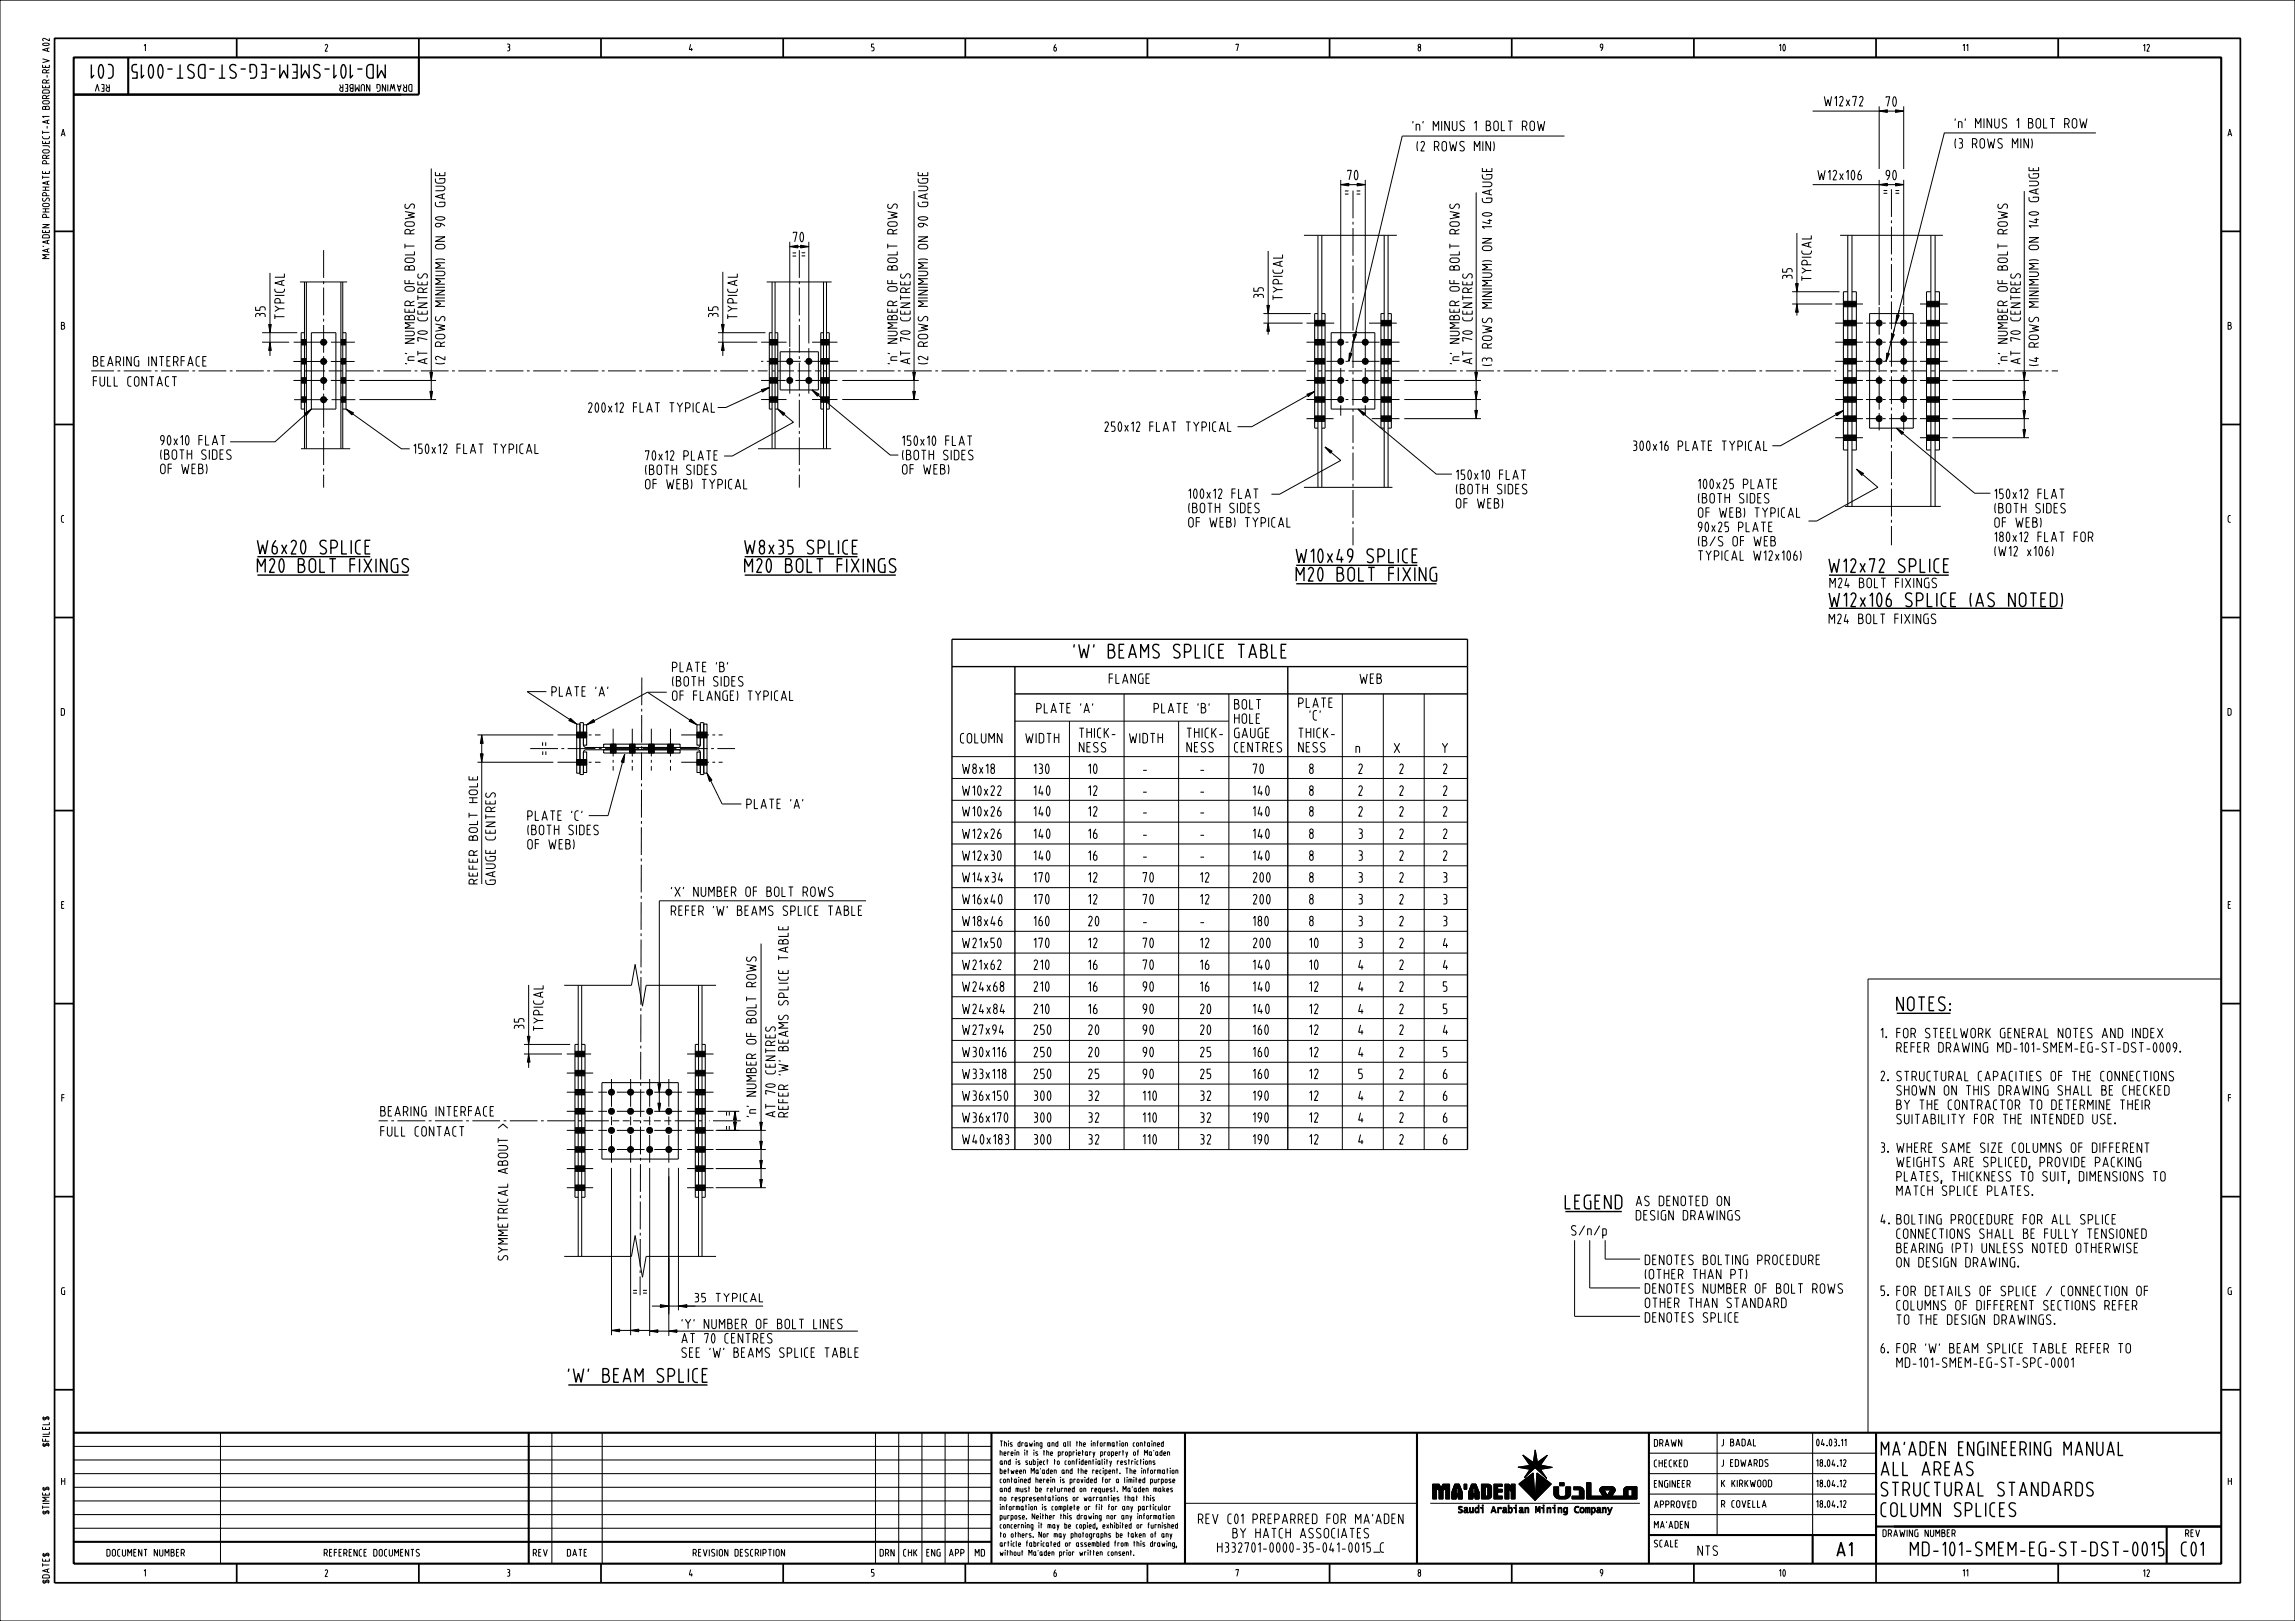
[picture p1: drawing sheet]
<svg xmlns="http://www.w3.org/2000/svg" width="841mm" height="594mm" viewBox="0 0 841 594" stroke-linecap="round" stroke-linejoin="round" font-family="sans-serif">
<defs><g id="words">
<g font-size="5">
<text x="41.4" y="23.6" transform="rotate(-180 41.4 23.6)">C01</text>
<text x="141.2" y="23.6" transform="rotate(-180 141.2 23.6)">MD-101-SMEM-EG-ST-DST-0015</text>
<text x="94.3" y="203">W6x20 SPLICE</text>
<text x="272.9" y="203">W8x35 SPLICE</text>
<text x="94.3" y="209.7">M20 BOLT FIXINGS</text>
<text x="272.9" y="209.7">M20 BOLT FIXINGS</text>
<text x="475" y="206.2">W10x49 SPLICE</text>
<text x="670.2" y="209.8">W12x72 SPLICE</text>
<text x="475" y="212.9">M20 BOLT FIXING</text>
<text x="670.3" y="222.3">W12x106 SPLICE (AS NOTED)</text>
<text x="393.5" y="241.1">’W’ BEAMS SPLICE TABLE</text>
<text x="695.1" y="370.3">NOTES:</text>
<text x="573.6" y="443">LEGEND</text>
<text x="208.3" y="506.5">’W’ BEAM SPLICE</text>
<text x="689.4" y="533.3">MA’ADEN ENGINEERING MANUAL</text>
<text x="689.4" y="540.7">ALL AREAS</text>
<text x="689.4" y="548.2">STRUCTURAL STANDARDS</text>
<text x="689.4" y="555.7">COLUMN SPLICES</text>
<text x="673.2" y="570.3">A1</text>
<text x="700.1" y="570.1">MD-101-SMEM-EG-ST-DST-0015</text>
<text x="799.5" y="570.1">C01</text>
</g>
<g font-size="3.5">
<text x="668.5" y="38.8">W12x72</text>
<text x="691.2" y="39">70</text>
<text x="517.7" y="47.9">’n’ MINUS 1 BOLT ROW</text>
<text x="716.4" y="46.9">’n’ MINUS 1 BOLT ROW</text>
<text x="519.2" y="55.3">(2 ROWS MIN)</text>
<text x="716.4" y="54.3">(3 ROWS MIN)</text>
<text x="493.9" y="65.9">70</text>
<text x="666.2" y="65.9">W12x106</text>
<text x="691.2" y="65.9">90</text>
<text x="492.8" y="71.7">=</text>
<text x="497.2" y="71.7">=</text>
<text x="290.7" y="88.6">70</text>
<text x="290.4" y="94.4">=</text>
<text x="293.8" y="94.4">=</text>
<text x="656.7" y="102.2" transform="rotate(-90 656.7 102.2)">35</text>
<text x="663.8" y="102.9" transform="rotate(-90 663.8 102.9)">TYPICAL</text>
<text x="463" y="109.2" transform="rotate(-90 463 109.2)">35</text>
<text x="470" y="109.9" transform="rotate(-90 470 109.9)">TYPICAL</text>
<text x="97.2" y="116.2" transform="rotate(-90 97.2 116.2)">35</text>
<text x="104.2" y="116.9" transform="rotate(-90 104.2 116.9)">TYPICAL</text>
<text x="263.1" y="116.2" transform="rotate(-90 263.1 116.2)">35</text>
<text x="270.2" y="116.9" transform="rotate(-90 270.2 116.9)">TYPICAL</text>
<text x="34.2" y="134.2">BEARING INTERFACE</text>
<text x="151.9" y="133.3" transform="rotate(-90 151.9 133.3)">’n’ NUMBER OF BOLT ROWS</text>
<text x="156.6" y="133.3" transform="rotate(-90 156.6 133.3)">AT 70 CENTRES</text>
<text x="163.1" y="133.3" transform="rotate(-90 163.1 133.3)">(2 ROWS MINIMUM) ON 90 GAUGE</text>
<text x="328.8" y="133.3" transform="rotate(-90 328.8 133.3)">’n’ NUMBER OF BOLT ROWS</text>
<text x="333.5" y="133.3" transform="rotate(-90 333.5 133.3)">AT 70 CENTRES</text>
<text x="340" y="133.3" transform="rotate(-90 340 133.3)">(2 ROWS MINIMUM) ON 90 GAUGE</text>
<text x="534.8" y="133.3" transform="rotate(-90 534.8 133.3)">’n’ NUMBER OF BOLT ROWS</text>
<text x="539.5" y="133.3" transform="rotate(-90 539.5 133.3)">AT 70 CENTRES</text>
<text x="546.7" y="133.9" transform="rotate(-90 546.7 133.9)">(3 ROWS MINIMUM) ON 140 GAUGE</text>
<text x="735.6" y="133.3" transform="rotate(-90 735.6 133.3)">’n’ NUMBER OF BOLT ROWS</text>
<text x="740.4" y="133.3" transform="rotate(-90 740.4 133.3)">AT 70 CENTRES</text>
<text x="747" y="134" transform="rotate(-90 747 134)">(4 ROWS MINIMUM) ON 140 GAUGE</text>
<text x="34.2" y="141.5">FULL CONTACT</text>
<text x="215.6" y="151.1">200x12 FLAT TYPICAL</text>
<text x="404.9" y="158.1">250x12 FLAT TYPICAL</text>
<text x="58.9" y="163.1">90x10 FLAT</text>
<text x="151.6" y="166.2">150x12 FLAT TYPICAL</text>
<text x="330.7" y="163.2">150x10 FLAT</text>
<text x="598.5" y="165.1">300x16 PLATE TYPICAL</text>
<text x="58.9" y="168.3">(BOTH SIDES</text>
<text x="58.9" y="173.6">OF WEB)</text>
<text x="236.5" y="168.7">70x12 PLATE</text>
<text x="236.5" y="173.9">(BOTH SIDES</text>
<text x="330.7" y="168.5">(BOTH SIDES</text>
<text x="330.7" y="173.7">OF WEB)</text>
<text x="236.5" y="179.2">OF WEB) TYPICAL</text>
<text x="533.7" y="175.7">150x10 FLAT</text>
<text x="622.4" y="179.1">100x25 PLATE</text>
<text x="435.6" y="182.7">100x12 FLAT</text>
<text x="533.7" y="181">(BOTH SIDES</text>
<text x="622.4" y="184.3">(BOTH SIDES</text>
<text x="731" y="182.7">150x12 FLAT</text>
<text x="435.6" y="187.9">(BOTH SIDES</text>
<text x="533.7" y="186.2">OF WEB)</text>
<text x="622.4" y="189.6">OF WEB) TYPICAL</text>
<text x="731" y="188">(BOTH SIDES</text>
<text x="435.6" y="193.2">OF WEB) TYPICAL</text>
<text x="622.4" y="194.8">90x25 PLATE</text>
<text x="731" y="193.2">OF WEB)</text>
<text x="622.4" y="200.1">(B/S OF WEB</text>
<text x="731" y="198.5">180x12 FLAT FOR</text>
<text x="731" y="203.7">(W12 x106)</text>
<text x="622.4" y="205.3">TYPICAL W12x106)</text>
<text x="670.6" y="215.4">M24 BOLT FIXINGS</text>
<text x="670.3" y="228.5">M24 BOLT FIXINGS</text>
<text x="246.4" y="246.2">PLATE ’B’</text>
<text x="246.4" y="251.4">(BOTH SIDES</text>
<text x="406.5" y="250.5">FLANGE</text>
<text x="498.4" y="250.5">WEB</text>
<text x="202.2" y="255.1">PLATE ’A’</text>
<text x="246.4" y="256.7">OF FLANGE) TYPICAL</text>
<text x="379.9" y="261.3">PLATE ’A’</text>
<text x="422.9" y="261.3">PLATE ’B’</text>
<text x="452.4" y="259.8">BOLT</text>
<text x="475.9" y="259.3">PLATE</text>
<text x="477.3" y="263.9">’C’</text>
<text x="452.4" y="265.1">HOLE</text>
<text x="352" y="272.3">COLUMN</text>
<text x="375.9" y="272.3">WIDTH</text>
<text x="395.5" y="270.3">THICK-</text>
<text x="395.5" y="275.6">NESS</text>
<text x="413.9" y="272.3">WIDTH</text>
<text x="434.9" y="270.3">THICK-</text>
<text x="434.9" y="275.6">NESS</text>
<text x="452.4" y="270.3">GAUGE</text>
<text x="452.4" y="275.6">CENTRES</text>
<text x="475.9" y="270.3">THICK-</text>
<text x="475.9" y="275.6">NESS</text>
<text x="496.9" y="275.9">n</text>
<text x="510.9" y="275.9">X</text>
<text x="528.5" y="275.9">Y</text>
<text x="200.6" y="276.6" transform="rotate(-90 200.6 276.6)">==</text>
<text x="352.7" y="283.5">W8x18</text>
<text x="378.9" y="283.5">130</text>
<text x="398.9" y="283.5">10</text>
<text x="418.9" y="283.5">-</text>
<text x="439.9" y="283.5">-</text>
<text x="459.2" y="283.5">70</text>
<text x="479.9" y="283.5">8</text>
<text x="497.9" y="283.5">2</text>
<text x="512.9" y="283.5">2</text>
<text x="528.9" y="283.5">2</text>
<text x="352.7" y="291.5">W10x22</text>
<text x="378.9" y="291.5">140</text>
<text x="398.9" y="291.5">12</text>
<text x="418.9" y="291.5">-</text>
<text x="439.9" y="291.5">-</text>
<text x="459.2" y="291.5">140</text>
<text x="479.9" y="291.5">8</text>
<text x="497.9" y="291.5">2</text>
<text x="512.9" y="291.5">2</text>
<text x="528.9" y="291.5">2</text>
<text x="273.7" y="296.3">PLATE ’A’</text>
<text x="352.7" y="299.1">W10x26</text>
<text x="378.9" y="299.1">140</text>
<text x="398.9" y="299.1">12</text>
<text x="418.9" y="299.1">-</text>
<text x="439.9" y="299.1">-</text>
<text x="459.2" y="299.1">140</text>
<text x="479.9" y="299.1">8</text>
<text x="497.9" y="299.1">2</text>
<text x="512.9" y="299.1">2</text>
<text x="528.9" y="299.1">2</text>
<text x="193.4" y="300.6">PLATE ’C’</text>
<text x="193.4" y="305.9">(BOTH SIDES</text>
<text x="193.4" y="311.1">OF WEB)</text>
<text x="352.7" y="307.3">W12x26</text>
<text x="378.9" y="307.3">140</text>
<text x="398.9" y="307.3">16</text>
<text x="418.9" y="307.3">-</text>
<text x="439.9" y="307.3">-</text>
<text x="459.2" y="307.3">140</text>
<text x="479.9" y="307.3">8</text>
<text x="497.9" y="307.3">3</text>
<text x="512.9" y="307.3">2</text>
<text x="528.9" y="307.3">2</text>
<text x="352.7" y="315.3">W12x30</text>
<text x="378.9" y="315.3">140</text>
<text x="398.9" y="315.3">16</text>
<text x="418.9" y="315.3">-</text>
<text x="439.9" y="315.3">-</text>
<text x="459.2" y="315.3">140</text>
<text x="479.9" y="315.3">8</text>
<text x="497.9" y="315.3">3</text>
<text x="512.9" y="315.3">2</text>
<text x="528.9" y="315.3">2</text>
<text x="352.7" y="323.3">W14x34</text>
<text x="378.9" y="323.3">170</text>
<text x="398.9" y="323.3">12</text>
<text x="418.9" y="323.3">70</text>
<text x="439.9" y="323.3">12</text>
<text x="459.2" y="323.3">200</text>
<text x="479.9" y="323.3">8</text>
<text x="497.9" y="323.3">3</text>
<text x="512.9" y="323.3">2</text>
<text x="528.9" y="323.3">3</text>
<text x="181.5" y="324.1" transform="rotate(-90 181.5 324.1)">GAUGE CENTRES</text>
<text x="246" y="328.5">’X’ NUMBER OF BOLT ROWS</text>
<text x="246" y="335.5">REFER ’W’ BEAMS SPLICE TABLE</text>
<text x="352.7" y="331.3">W16x40</text>
<text x="378.9" y="331.3">170</text>
<text x="398.9" y="331.3">12</text>
<text x="418.9" y="331.3">70</text>
<text x="439.9" y="331.3">12</text>
<text x="459.2" y="331.3">200</text>
<text x="479.9" y="331.3">8</text>
<text x="497.9" y="331.3">3</text>
<text x="512.9" y="331.3">2</text>
<text x="528.9" y="331.3">3</text>
<text x="352.7" y="339.3">W18x46</text>
<text x="378.9" y="339.3">160</text>
<text x="398.9" y="339.3">20</text>
<text x="418.9" y="339.3">-</text>
<text x="439.9" y="339.3">-</text>
<text x="459.2" y="339.3">180</text>
<text x="479.9" y="339.3">8</text>
<text x="497.9" y="339.3">3</text>
<text x="512.9" y="339.3">2</text>
<text x="528.9" y="339.3">3</text>
<text x="352.7" y="347.3">W21x50</text>
<text x="378.9" y="347.3">170</text>
<text x="398.9" y="347.3">12</text>
<text x="418.9" y="347.3">70</text>
<text x="439.9" y="347.3">12</text>
<text x="459.2" y="347.3">200</text>
<text x="479.9" y="347.3">10</text>
<text x="497.9" y="347.3">3</text>
<text x="512.9" y="347.3">2</text>
<text x="528.9" y="347.3">4</text>
<text x="352.7" y="355.3">W21x62</text>
<text x="378.9" y="355.3">210</text>
<text x="398.9" y="355.3">16</text>
<text x="418.9" y="355.3">70</text>
<text x="439.9" y="355.3">16</text>
<text x="459.2" y="355.3">140</text>
<text x="479.9" y="355.3">10</text>
<text x="497.9" y="355.3">4</text>
<text x="512.9" y="355.3">2</text>
<text x="528.9" y="355.3">4</text>
<text x="352.7" y="363.3">W24x68</text>
<text x="378.9" y="363.3">210</text>
<text x="398.9" y="363.3">16</text>
<text x="418.9" y="363.3">90</text>
<text x="439.9" y="363.3">16</text>
<text x="459.2" y="363.3">140</text>
<text x="479.9" y="363.3">12</text>
<text x="497.9" y="363.3">4</text>
<text x="512.9" y="363.3">2</text>
<text x="528.9" y="363.3">5</text>
<text x="352.7" y="371.4">W24x84</text>
<text x="378.9" y="371.4">210</text>
<text x="398.9" y="371.4">16</text>
<text x="418.9" y="371.4">90</text>
<text x="439.9" y="371.4">20</text>
<text x="459.2" y="371.4">140</text>
<text x="479.9" y="371.4">12</text>
<text x="497.9" y="371.4">4</text>
<text x="512.9" y="371.4">2</text>
<text x="528.9" y="371.4">5</text>
<text x="192" y="377" transform="rotate(-90 192 377)">35</text>
<text x="199" y="377.7" transform="rotate(-90 199 377.7)">TYPICAL</text>
<text x="352.7" y="379.1">W27x94</text>
<text x="378.9" y="379.1">250</text>
<text x="398.9" y="379.1">20</text>
<text x="418.9" y="379.1">90</text>
<text x="439.9" y="379.1">20</text>
<text x="459.2" y="379.1">160</text>
<text x="479.9" y="379.1">12</text>
<text x="497.9" y="379.1">4</text>
<text x="512.9" y="379.1">2</text>
<text x="528.9" y="379.1">4</text>
<text x="689.3" y="380.3">1. FOR STEELWORK GENERAL NOTES AND INDEX</text>
<text x="352.7" y="387.3">W30x116</text>
<text x="378.9" y="387.3">250</text>
<text x="398.9" y="387.3">20</text>
<text x="418.9" y="387.3">90</text>
<text x="439.9" y="387.3">25</text>
<text x="459.2" y="387.3">160</text>
<text x="479.9" y="387.3">12</text>
<text x="497.9" y="387.3">4</text>
<text x="512.9" y="387.3">2</text>
<text x="528.9" y="387.3">5</text>
<text x="695.1" y="385.6">REFER DRAWING MD-101-SMEM-EG-ST-DST-0009.</text>
<text x="352.7" y="395.3">W33x118</text>
<text x="378.9" y="395.3">250</text>
<text x="398.9" y="395.3">25</text>
<text x="418.9" y="395.3">90</text>
<text x="439.9" y="395.3">25</text>
<text x="459.2" y="395.3">160</text>
<text x="479.9" y="395.3">12</text>
<text x="497.9" y="395.3">5</text>
<text x="512.9" y="395.3">2</text>
<text x="528.9" y="395.3">6</text>
<text x="689.3" y="396">2. STRUCTURAL CAPACITIES OF THE CONNECTIONS</text>
<text x="695.1" y="401.3">SHOWN ON THIS DRAWING SHALL BE CHECKED</text>
<text x="352.7" y="403.3">W36x150</text>
<text x="378.9" y="403.3">300</text>
<text x="398.9" y="403.3">32</text>
<text x="418.9" y="403.3">110</text>
<text x="439.9" y="403.3">32</text>
<text x="459.2" y="403.3">190</text>
<text x="479.9" y="403.3">12</text>
<text x="497.9" y="403.3">4</text>
<text x="512.9" y="403.3">2</text>
<text x="528.9" y="403.3">6</text>
<text x="695.1" y="406.6">BY THE CONTRACTOR TO DETERMINE THEIR</text>
<text x="139.5" y="409">BEARING INTERFACE</text>
<text x="277.1" y="409.2" transform="rotate(-90 277.1 409.2)">’n’ NUMBER OF BOLT ROWS</text>
<text x="284.1" y="409.3" transform="rotate(-90 284.1 409.3)">AT 70 CENTRES</text>
<text x="288.8" y="409.3" transform="rotate(-90 288.8 409.3)">REFER ’W’ BEAMS SPLICE TABLE</text>
<text x="352.7" y="411.3">W36x170</text>
<text x="378.9" y="411.3">300</text>
<text x="398.9" y="411.3">32</text>
<text x="418.9" y="411.3">110</text>
<text x="439.9" y="411.3">32</text>
<text x="459.2" y="411.3">190</text>
<text x="479.9" y="411.3">12</text>
<text x="497.9" y="411.3">4</text>
<text x="512.9" y="411.3">2</text>
<text x="528.9" y="411.3">6</text>
<text x="695.1" y="411.8">SUITABILITY FOR THE INTENDED USE.</text>
<text x="139.5" y="416.3">FULL CONTACT</text>
<text x="352.7" y="419.3">W40x183</text>
<text x="378.9" y="419.3">300</text>
<text x="398.9" y="419.3">32</text>
<text x="418.9" y="419.3">110</text>
<text x="439.9" y="419.3">32</text>
<text x="459.2" y="419.3">190</text>
<text x="479.9" y="419.3">12</text>
<text x="497.9" y="419.3">4</text>
<text x="512.9" y="419.3">2</text>
<text x="528.9" y="419.3">6</text>
<text x="689.3" y="422.3">3. WHERE SAME SIZE COLUMNS OF DIFFERENT</text>
<text x="695.1" y="427.6">WEIGHTS ARE SPLICED, PROVIDE PACKING</text>
<text x="695.1" y="432.8">PLATES, THICKNESS TO SUIT, DIMENSIONS TO</text>
<text x="599.6" y="441.8">AS DENOTED ON</text>
<text x="695.1" y="438.1">MATCH SPLICE PLATES.</text>
<text x="599.6" y="447.1">DESIGN DRAWINGS</text>
<text x="689.3" y="448.5">4. BOLTING PROCEDURE FOR ALL SPLICE</text>
<text x="575.9" y="452.6">S/n/p</text>
<text x="695.1" y="453.8">CONNECTIONS SHALL BE FULLY TENSIONED</text>
<text x="186.1" y="461.8" transform="rotate(-90 186.1 461.8)">SYMMETRICAL ABOUT &gt;</text>
<text x="695.1" y="459.1">BEARING (PT) UNLESS NOTED OTHERWISE</text>
<text x="602.9" y="463.4">DENOTES BOLTING PROCEDURE</text>
<text x="695.1" y="464.3">ON DESIGN DRAWING.</text>
<text x="602.9" y="468.7">(OTHER THAN PT)</text>
<text x="602.9" y="473.9">DENOTES NUMBER OF BOLT ROWS</text>
<text x="602.9" y="479.2">OTHER THAN STANDARD</text>
<text x="689.3" y="474.8">5.</text>
<text x="695.1" y="474.8">FOR DETAILS OF SPLICE / CONNECTION OF</text>
<text x="602.9" y="484.5">DENOTES SPLICE</text>
<text x="695.1" y="480.1">COLUMNS OF DIFFERENT SECTIONS REFER</text>
<text x="695.1" y="485.3">TO THE DESIGN DRAWINGS.</text>
<text x="249.9" y="486.9">’Y’ NUMBER OF BOLT LINES</text>
<text x="249.9" y="492.2">AT 70 CENTRES</text>
<text x="249.9" y="497.4">SEE ’W’ BEAMS SPLICE TABLE</text>
<text x="689.3" y="495.8">6. FOR ’W’ BEAM SPLICE TABLE REFER TO</text>
<text x="695.1" y="501.1">MD-101-SMEM-EG-ST-SPC-0001</text>
<text x="439.2" y="558.3">REV C01 PREPARRED FOR MA’ADEN</text>
<text x="451.8" y="563.6">BY HATCH ASSOCIATES</text>
<text x="446.2" y="568.8">H332701-0000-35-041-0015_C</text>
<text x="622.2" y="570">NTS</text>
</g>
<g font-size="3.1">
<text x="690.2" y="71.4">=</text>
<text x="694.6" y="71.4">=</text>
<text x="175" y="323.9" transform="rotate(-90 175 323.9)">REFER BOLT HOLE</text>
<text x="267.8" y="414" transform="rotate(-90 267.8 414)">= =</text>
<text x="254.6" y="477">35 TYPICAL</text>
</g>
<g font-size="3">
<text x="40.1" y="31" transform="rotate(-180 40.1 31)">REV</text>
<text x="151" y="31" transform="rotate(-180 151 31)">DRAWING NUMBER</text>
<text x="18.1" y="94.8" transform="rotate(-90 18.1 94.8)">MA’ADEN PHOSPHATE PROJECT-A1 BORDER-REV A02</text>
<text x="18.1" y="530" transform="rotate(-90 18.1 530)">$FILEL$</text>
<text x="606.2" y="530">DRAWN</text>
<text x="606.2" y="537.5">CHECKED</text>
<text x="606.2" y="545">ENGINEER</text>
<text x="18.1" y="554.8" transform="rotate(-90 18.1 554.8)">$TIME$</text>
<text x="606.2" y="552.5">APPROVED</text>
<text x="606.2" y="560">MA’ADEN</text>
<text x="690" y="563.1">DRAWING NUMBER</text>
<text x="800.9" y="563.1">REV</text>
<text x="606.2" y="566.9">SCALE</text>
<text x="39.2" y="570.3">DOCUMENT NUMBER</text>
<text x="118.8" y="570.3">REFERENCE DOCUMENTS</text>
<text x="195.4" y="570.3">REV</text>
<text x="207.9" y="570.3">DATE</text>
<text x="254" y="570.3">REVISION DESCRIPTION</text>
<text x="322.5" y="570.3">DRN</text>
<text x="331.1" y="570.3">CHK</text>
<text x="339.6" y="570.3">ENG</text>
<text x="347.9" y="570.3">APP</text>
<text x="357.4" y="570.3">MD</text>
<text x="18.1" y="580.2" transform="rotate(-90 18.1 580.2)">$DATE$</text>
</g>
<g font-size="2.5">
<text x="630.9" y="529.9">J BADAL</text>
<text x="665.7" y="529.9">04.03.11</text>
<text x="630.9" y="537.4">J EDWARDS</text>
<text x="665.7" y="537.4">18.04.12</text>
<text x="630.9" y="544.9">K KIRKWOOD</text>
<text x="665.7" y="544.9">18.04.12</text>
<text x="630.9" y="552.4">R COVELLA</text>
<text x="665.7" y="552.4">18.04.12</text>
</g>
<g font-size="2">
<text x="185.9" y="18.6">3</text>
<text x="252.6" y="18.7">4</text>
<text x="22.4" y="49.9">A</text>
<text x="816.4" y="49.9">A</text>
<text x="22.6" y="332.9">E</text>
<text x="816.5" y="332.9">E</text>
<text x="22.6" y="403.6">F</text>
<text x="816.6" y="403.6">F</text>
<text x="366.5" y="530">This drawing and all the information contained</text>
<text x="366.5" y="533.3">herein it is the proprietary property of Ma’aden</text>
<text x="366.5" y="536.7">and is subject to confidentiality restrictions</text>
<text x="22.6" y="544.1">H</text>
<text x="366.5" y="540">between Ma’aden and the recipent. The information</text>
<text x="366.5" y="543.3">contained herein is provided for a limited purpose</text>
<text x="816.5" y="544.1">H</text>
<text x="366.5" y="546.7">and must be returned on request. Ma’aden makes</text>
<text x="366.5" y="550">no respresentations or warranties that this</text>
<text x="366.5" y="553.3">information is complete or fit for any particular</text>
<text x="366.5" y="556.7">purpose. Neither this drawing nor any information</text>
<text x="534.1" y="554.4">Saudi Arabian Mining Company</text>
<text x="366.5" y="560">concerning it may be copied, exhibited or furnished</text>
<text x="366.5" y="563.3">to others. Nor may photographs be taken of any</text>
<text x="366.5" y="566.7">article fabricated or assembled from this drawing,</text>
<text x="366.5" y="570">without Ma’aden prior written consent.</text>
<text x="185.9" y="577.6">3</text>
<text x="252.6" y="577.7">4</text>
</g>
</g></defs>
<g fill="none" stroke="#000" stroke-width=".51">
<path d="M94.3 204h41.4M94.3 210.7h55.4M272.9 204h41.3M272.9 210.7h55.4M475 207.2h44.4M475 213.9h51.4M670.2 210.8h43.9M670.3 222.9h85.5M348.8 244.3h189M371.9 244.3v177M371.9 254.3h165.9M471.9 244.3v177"/>
<path d="M695.1 371.3h19.7M348.8 421.3v-187h189v187M573.6 444h20.7M208.3 507.5h51"/>
</g>
<g fill="none" stroke="#000" stroke-width=".38">
<path d="M483 86.2v92.4M484.4 86.2v92.4M507.2 86.2v92.4M508.7 86.2v92.4M677.1 86.2v99.4M678.7 86.2v99.4M707.6 86.2v99.4M709.1 86.2v99.4M111.6 103.3v61.1M112.3 103.3v61.1M124.9 103.3v61.1M125.6 103.3v61.1"/>
<path d="M282.9 103.3v61.1M284 103.3v61.1M301.8 103.3v61.1M302.9 103.3v61.1M483 114.9h-1.2v42h1.2M484.4 114.9h1.2v42h-1.2M507.2 114.9h-1.2v42h1.2M508.7 114.9h1.2v42h-1.2M677.1 106.9h-1.6v58h1.6M678.7 106.9h1.6v58h-1.6M685.1 114.9h16v42h-16zM707.6 106.9h-1.6v58h1.6"/>
<path d="M709.1 106.9h1.6v58h-1.6M111.6 121.9h-1.2v28h1.2M111.6 135.9h2.5M114.1 121.9h9v28h-9zM123.1 135.9h2.5M125.6 121.9h1.2v28h-1.2M282.9 121.9h-1v28h1M282.9 135.9h1.1M284 121.9h1v28h-1M285 135.9h.9M285.9 128.9h14v14h-14zM299.9 135.9h.9"/>
<path d="M301.8 121.9h-1v28h1M301.8 135.9h1.1M302.9 121.9h1v28h-1M485.6 135.9h2.2M487.8 121.9h16v28h-16zM503.8 135.9h2.2M680.3 135.9h4.8M701.1 135.9h4.9M211.3 265.3h1.2v18h-1.2zM212.5 264.8h1.3v8.1a1 1 0 0 0 1 1h40.9a1 1 0 0 0 .9-1v-8.1h1.3v19h-1.3v-8.1a1 1 0 0 0-.9-1h-40.9a1 1 0 0 0-1 1v8.1h-1.3zM213.8 275.6h1.2v7.5h-1.2zM213.8 265.6h1.2v7.5h-1.2z"/>
<path d="M221.2 274.7h28v1.2h-28zM221.2 272.7h28v1.2h-28zM255.4 275.6h1.2v7.5h-1.2zM255.4 265.6h1.2v7.5h-1.2zM257.9 265.3h1.2v18h-1.2zM211.9 361.1v99.3M213.2 361.1v99.3M256 361.1v99.3M257.3 361.1v99.3M211.9 382.7h-1.2v56h1.2M213.2 382.7h1.2v56h-1.2M220.6 396.7h28v28h-28z"/>
<path d="M256 382.7h-1.2v56h1.2M257.3 382.7h1.1v56h-1.1M211.9 410.7h1.3M214.4 410.7h6.2M248.6 410.7h6.2M256 410.7h1.3M232 472.8h1.4M232 473.9h1.4M235.6 472.8h1.5M235.6 473.9h1.5M27 540h336.3M27 535h336.3"/>
<path d="M27 530h336.3M80.8 525v48M202.2 525v48M220.7 525v48M320.8 525v48M329.3 525v48M337.8 525v48M346.3 525v48M354.8 525v48M604.2 540h83.3M604.2 532.5h83.3M629.2 525v37.5"/>
<path d="M664.2 525v37.5M27 555h336.3M27 550h336.3M27 545h336.3M604.2 555h83.3M604.2 547.5h83.3M27 560h336.3"/>
</g>
<g fill="none" stroke="#000" stroke-width=".37">
<path d="M0 0h841v594h-841zM52.8 16.8l.5-.6v2.5M119.2 16.7a.5 .5 0 0 1 .7-.4 .5 .5 0 0 1 .1 .8l-.9 1.7h1M185.9 16.2l.8 .2v.7l-.3 .1M253.1 16.2l-.5 1.9h1.2M320.3 16.2h-.9v1l.5 .1 .4 .3-.1 .9-.8 .1M386.9 16.3l-.5 .6a1.09 1.09 0 0 0 .3 1.8l.4-.5a.63 .63 0 0 0-.1-.7 .63 .63 0 0 0-.7-.2M452.9 16.5v-.3h.9l-.5 2.5M519.9 16.3l-.1 .9a.73 .73 0 0 1 .8 .7 .73 .73 0 0 1-.7 .7l-.2-.5 .1-.6a.61 .61 0 0 0 .8-.6 .61 .61 0 0 0-.7-.6zM587.2 17.5a.65 .65 0 0 1-.9-.6 .65 .65 0 0 1 1-.5l-.1 1.3-.5 .9M652 16.8l.5-.6v2.5M653.6 16.3a1.47 1.47 0 0 1 0 2.3l-.3-1.2z"/>
<path d="M719.3 16.8l.5-.6v2.5M720.6 16.8l.5-.6v2.5M785.4 16.8l.5-.5v2.5M786.7 16.7a.5 .5 0 0 1 .7-.4 .5 .5 0 0 1 .2 .8l-.9 1.7h1M688.6 39v22.9M697.6 39v22.9M22.4 49.9l.7-2.5 .8 2.5M573.3 49.9h-59.5l-19.5 82.5M664.2 40.7h33.4M768 48.7h-55.5l-21.3 83.7M816.4 49.9l.7-2.5 .7 2.5M158 61.7v84.7"/>
<path d="M334.9 70v76.4M491.3 67.7h9M491.3 65.9v65.4M495.8 69.8v10.2M500.3 65.9v65.4M540.9 70.5v82.9M664.2 67.7h33.4M688.6 65.9v45.9M693.1 69.3v10.2M697.6 65.9v45.9M741.8 70v90.4M98.9 100v30.4"/>
<path d="M118.6 91.7v10.1M264.9 99.6v30.8M289.4 88.6v38.5M290.7 90.4h5.7M292.9 91.7v10.1M296.4 88.6v37.2M464.7 92v30.6M477.8 86.2h34.1M495.8 81.3v1M495.8 83.6v10.1M495.8 95v1M495.8 97.3v10.1"/>
<path d="M658.5 85.4v30.2M674.3 86.2h37.7M693.1 80.8v1M693.1 83.1v10.1M693.1 94.5v1M693.1 96.8v10.1M22.5 119.2l.9-.1 .2-.5-.3-.4-.8-.1v2.5h.6a.7 .7 0 0 0 .6-.7 .7 .7 0 0 0-.6-.7M109.9 103.3h17.3M118.6 103.1v1M118.6 105.4v10.1M118.6 116.8v1M118.6 119.1v10.2"/>
<path d="M280.9 103.3h23.8M292.9 103.1v1M292.9 105.4v10.1M292.9 116.8v1M292.9 119.1v10.2M463 118.4h14.3M463 114.9h17.3M478.8 118.4h10.1M481.8 117.4h3.8M481.8 119.4h3.8M481.8 117.6h3.8M481.8 117.8h3.8"/>
<path d="M481.8 118h3.8M481.8 118.2h3.8M481.8 118.6h3.8M481.8 118.8h3.8M481.8 119h3.8M481.8 119.2h3.8M495.8 108.7v1M495.8 111v10.2M501.7 118.4h10.1M506 117.4h3.9M506 119.4h3.9M506 117.6h3.9"/>
<path d="M506 117.8h3.9M506 118h3.9M506 118.2h3.9M506 118.6h3.9M506 118.8h3.9M506 119h3.9M506 119.2h3.9M656.7 111.4h14.7M656.7 106.9h17.4M672.5 118.4h10.2M672.5 111.4h10.2M675.5 110.4h4.8"/>
<path d="M675.5 112.4h4.8M675.5 110.6h4.8M675.5 110.8h4.8M675.5 111h4.8M675.5 111.2h4.8M675.5 111.6h4.8M675.5 111.8h4.8M675.5 112h4.8M675.5 112.2h4.8M675.5 117.4h4.8M675.5 119.4h4.8M675.5 117.6h4.8"/>
<path d="M675.5 117.8h4.8M675.5 118h4.8M675.5 118.2h4.8M675.5 118.6h4.8M675.5 118.8h4.8M675.5 119h4.8M675.5 119.2h4.8M683.8 118.4h4.9M688.6 112.5v10.2M690 118.4h1M692.3 118.4h10.1M693.1 108.2v1"/>
<path d="M693.1 110.5v10.1M696 113.6l-1.3 4.8M697.6 112.2v10.2M703.6 118.4h10.1M703.6 111.4h10.1M706 110.4h4.7M706 112.4h4.7M706 110.6h4.7M706 110.8h4.7M706 111h4.7M706 111.2h4.7M706 111.6h4.7"/>
<path d="M706 111.8h4.7M706 112h4.7M706 112.2h4.7M706 117.4h4.7M706 119.4h4.7M706 117.6h4.7M706 117.8h4.7M706 118h4.7M706 118.2h4.7M706 118.6h4.7M706 118.8h4.7M706 119h4.7"/>
<path d="M706 119.2h4.7M816.5 119.2l.9-.1 .1-.5-.2-.4-.8-.1v2.5h.6a.7 .7 0 0 0 .6-.7 .7 .7 0 0 0-.6-.7M33.4 135.9h8.4M43.1 135.9h1M45.3 135.9h10.2M56.8 135.9h1M59.1 135.9h10.1M70.5 135.9h1M72.8 135.9h10.1M84.2 135.9h1M86.5 135.9h10.1M96 121.9h12.9"/>
<path d="M96 125.4h9.9M97.9 135.9h1M100.2 135.9h10.2M107.5 139.4h10.2M107.5 132.5h10.2M107.6 125.4h10.2M110.4 124.4h1.9M110.4 126.4h1.9M110.4 124.6h1.9M110.4 124.8h1.9M110.4 125h1.9M110.4 125.2h1.9"/>
<path d="M110.4 125.6h1.9M110.4 125.8h1.9M110.4 126h1.9M110.4 126.2h1.9M110.4 131.4h1.9M110.4 133.4h1.9M110.4 131.6h1.9M110.4 131.8h1.9M110.4 132h1.9M110.4 132.2h1.9M110.4 132.4h1.9M110.4 132.6h1.9"/>
<path d="M110.4 132.8h1.9M110.4 133h1.9M110.4 133.2h1.9M110.4 138.4h1.9M110.4 138.6h1.9M110.4 138.8h1.9M110.4 139h1.9M110.4 139.2h1.9M110.4 139.6h1.9M110.4 139.8h1.9M114.1 135.9h5.1M118.6 130.5v1"/>
<path d="M118.6 132.8v10.2M118.9 139.4h1.1M118.9 132.5h1.1M119 125.4h1M120.4 135.9h2.7M121.2 139.4h8.7M121.2 132.5h8.7M121.3 125.4h8.7M124.9 124.4h1.9M124.9 126.4h1.9M124.9 124.6h1.9M124.9 124.8h1.9"/>
<path d="M124.9 125h1.9M124.9 125.2h1.9M124.9 125.6h1.9M124.9 125.8h1.9M124.9 126h1.9M124.9 126.2h1.9M124.9 131.4h1.9M124.9 133.4h1.9M124.9 131.6h1.9M124.9 131.8h1.9M124.9 132h1.9M124.9 132.2h1.9"/>
<path d="M124.9 132.4h1.9M124.9 132.6h1.9M124.9 132.8h1.9M124.9 133h1.9M124.9 133.2h1.9M124.9 138.4h1.9M124.9 138.6h1.9M124.9 138.8h1.9M124.9 139h1.9M124.9 139.2h1.9M124.9 139.6h1.9M124.9 139.8h1.9"/>
<path d="M126.8 135.9h10.2M131.7 139.4h28.1M138.2 135.9h1M140.5 135.9h10.2M151.9 135.9h1.1M154.2 135.9h10.2M165.7 135.9h1M167.9 135.9h10.2M179.4 135.9h1M181.7 135.9h10.1M193.1 135.9h1M195.4 135.9h10.1"/>
<path d="M206.8 135.9h1M209.1 135.9h10.2M220.5 135.9h1M222.8 135.9h10.2M234.2 135.9h1.1M236.5 135.9h10.2M248 135.9h1M250.2 135.9h10.2M261.7 135.9h1M263.1 121.9h17.4M263.1 125.4h14.4M264 135.9h10.1"/>
<path d="M275.4 135.9h1M277.7 135.9h3.6M278.9 139.4h9M278.9 132.4h.8M278.9 125.4h9.3M281 132.4h12.4M281.9 124.4h3.2M281.9 126.4h3.2M281.9 124.6h3.2M281.9 124.8h3.2M281.9 125h3.2M281.9 125.2h3.2"/>
<path d="M281.9 125.6h3.2M281.9 125.8h3.2M281.9 126h3.2M281.9 126.2h3.2M281.9 131.4h3.2M281.9 133.4h3.2M281.9 131.6h3.2M281.9 131.8h3.2M281.9 132h3.2M281.9 132.2h3.2M281.9 132.6h3.2M281.9 132.8h3.2"/>
<path d="M281.9 133h3.2M281.9 133.2h3.2M281.9 138.4h3.2M281.9 138.6h3.2M281.9 138.8h3.2M281.9 139h3.2M281.9 139.2h3.2M281.9 139.6h3.2M281.9 139.8h3.2M285.9 135.9h5.1M289.2 139.4h1M289.4 127.6v16.6"/>
<path d="M291.5 139.4h15.4M292.3 135.9h5M292.9 130.5v1M292.9 132.8v10.2M294.7 132.4h1M296.4 127.6v16.6M297 132.4h10.2M297.6 125.4h9.3M298.6 135.9h1.3M300.7 124.4h3.2M300.7 126.4h3.2M300.7 124.6h3.2"/>
<path d="M300.7 124.8h3.2M300.7 125h3.2M300.7 125.2h3.2M300.7 125.6h3.2M300.7 125.8h3.2M300.7 126h3.2M300.7 126.2h3.2M300.7 131.4h3.2M300.7 133.4h3.2M300.7 131.6h3.2M300.7 131.8h3.2M300.7 132h3.2"/>
<path d="M300.7 132.2h3.2M300.7 132.6h3.2M300.7 132.8h3.2M300.7 133h3.2M300.7 133.2h3.2M300.7 138.4h3.2M300.7 138.6h3.2M300.7 138.8h3.2M300.7 139h3.2M300.7 139.2h3.2M300.7 139.6h3.2M300.7 139.8h3.2"/>
<path d="M303.9 135.9h10.1M308.6 139.4h28.1M315.3 135.9h1M317.6 135.9h10.2M329 135.9h1M331.3 135.9h10.2M342.7 135.9h1.1M345 135.9h10.2M356.5 135.9h1M358.7 135.9h10.2M370.2 135.9h1M372.5 135.9h10.1"/>
<path d="M383.9 135.9h1M386.2 135.9h10.1M397.6 135.9h1M399.9 135.9h10.2M411.3 135.9h1M413.6 135.9h10.2M425 135.9h1.1M427.3 135.9h10.2M438.8 135.9h1M441 135.9h10.2M452.5 135.9h1M454.8 135.9h10.1"/>
<path d="M466.2 135.9h1M468.5 135.9h10.1M478.8 139.4h6.8M478.8 125.4h6.8M478.8 132.4h6.8M479.9 135.9h.1M481.8 124.4h3.8M481.8 126.4h3.8M481.8 124.6h3.8M481.8 124.8h3.8M481.8 125h3.8M481.8 125.2h3.8"/>
<path d="M481.8 125.6h3.8M481.8 125.8h3.8M481.8 126h3.8M481.8 126.2h3.8M481.8 131.4h3.8M481.8 133.4h3.8M481.8 131.6h3.8M481.8 131.8h3.8M481.8 132h3.8M481.8 132.2h3.8M481.8 132.6h3.8M481.8 132.8h3.8"/>
<path d="M481.8 133h3.8M481.8 133.2h3.8M481.8 138.4h3.8M481.8 138.6h3.8M481.8 138.8h3.8M481.8 139h3.8M481.8 139.2h3.8M481.8 139.6h3.8M481.8 139.8h3.8M483 135.9h1.4M486.1 139.4h5.7M486.1 125.4h5.7"/>
<path d="M486.1 132.4h5.7M487.8 135.9h5.1M491.3 132.5v1M491.3 134.8v10.2M493.1 139.4h1M493.1 125.4h1M493.1 132.4h1M494.2 135.9h5M495.4 139.4h10.1M495.4 125.4h10.1M495.4 132.4h10.1M495.8 122.4v1"/>
<path d="M495.8 124.7v10.2M495.8 136.1v1.1M495.8 138.4v10.2M497.1 121.3l-1.2 4.1M500.3 132.5v1M500.3 134.8v10.2M500.5 135.9h3.3M506 139.4h6.9M506 125.4h6.9M506 124.4h3.9M506 126.4h3.9M506 124.6h3.9"/>
<path d="M506 124.8h3.9M506 125h3.9M506 125.2h3.9M506 125.6h3.9M506 125.8h3.9M506 126h3.9M506 126.2h3.9M506 131.4h3.9M506 133.4h3.9M506 131.6h3.9M506 131.8h3.9M506 132h3.9"/>
<path d="M506 132.2h3.9M506 132.4h6.9M506 132.6h3.9M506 132.8h3.9M506 133h3.9M506 133.2h3.9M506 138.4h3.9M506 138.6h3.9M506 138.8h3.9M506 139h3.9M506 139.2h3.9M506 139.6h3.9"/>
<path d="M506 139.8h3.9M507.2 135.9h1.5M509.9 135.9h10.1M514.6 139.4h28.1M521.3 135.9h1M523.6 135.9h10.1M535 135.9h1M537.3 135.9h10.1M548.7 135.9h1M551 135.9h10.2M562.4 135.9h1M564.7 135.9h10.2"/>
<path d="M576.1 135.9h1.1M578.4 135.9h10.2M589.9 135.9h1M592.2 135.9h10.1M603.6 135.9h1M605.9 135.9h10.1M617.3 135.9h1M619.6 135.9h10.1M631 135.9h1M633.3 135.9h10.2M644.7 135.9h1M647 135.9h10.2"/>
<path d="M658.4 135.9h1.1M660.7 135.9h10.2M672.2 135.9h.7M672.5 139.4h10.2M672.5 125.4h10.2M672.5 132.4h10.2M675.5 124.4h4.8M675.5 126.4h4.8M675.5 124.6h4.8M675.5 124.8h4.8M675.5 125h4.8M675.5 125.2h4.8"/>
<path d="M675.5 125.6h4.8M675.5 125.8h4.8M675.5 126h4.8M675.5 126.2h4.8M675.5 131.4h4.8M675.5 133.4h4.8M675.5 131.6h4.8M675.5 131.8h4.8M675.5 132h4.8M675.5 132.2h4.8M675.5 132.6h4.8M675.5 132.8h4.8"/>
<path d="M675.5 133h4.8M675.5 133.2h4.8M675.5 138.4h4.8M675.5 138.6h4.8M675.5 138.8h4.8M675.5 139h4.8M675.5 139.2h4.8M675.5 139.6h4.8M675.5 139.8h4.8M677.1 135.9h1.6M683.8 139.4h4.9M683.8 125.4h4.9"/>
<path d="M683.8 132.4h4.9M685.1 135.9h2.6M688.6 123.9v1M688.6 126.2v10.2M688.6 137.6v1.1M688.6 139.9v10.2M688.9 135.9h2.6M690 139.4h1M690 125.4h1M690 132.4h1M692.3 139.4h10.1M692.3 125.4h10.1"/>
<path d="M692.3 132.4h10.1M692.7 135.9h2.6M693.1 121.9v1M693.1 124.2v10.2M693.1 135.6v1M693.1 137.9v10.2M694.2 120.5l-1.2 4.9M696.5 135.9h2.6M697.6 123.7v1M697.6 126v10.1M697.6 137.4v1M697.6 139.7v10.1"/>
<path d="M700.4 135.9h.7M703.6 139.4h10.1M703.6 125.4h10.1M703.6 132.4h10.1M706 124.4h4.7M706 126.4h4.7M706 124.6h4.7M706 124.8h4.7M706 125h4.7M706 125.2h4.7M706 125.6h4.7M706 125.8h4.7"/>
<path d="M706 126h4.7M706 126.2h4.7M706 131.4h4.7M706 133.4h4.7M706 131.6h4.7M706 131.8h4.7M706 132h4.7M706 132.2h4.7M706 132.6h4.7M706 132.8h4.7M706 133h4.7M706 133.2h4.7"/>
<path d="M706 138.4h4.7M706 138.6h4.7M706 138.8h4.7M706 139h4.7M706 139.2h4.7M706 139.6h4.7M706 139.8h4.7M707.6 135.9h1.5M710.7 135.9h10.2M715.5 139.4h28M722.1 135.9h1.1M724.4 135.9h10.2"/>
<path d="M735.9 135.9h1M738.1 135.9h10.2M749.6 135.9h1M751.9 135.9h2.2M107.8 146.5h10.1M110.4 146.4h1.9M110.4 140.4h1.9M110.4 140h1.9M110.4 140.2h1.9M110.4 145.4h1.9M110.4 147.4h1.9M110.4 145.6h1.9"/>
<path d="M110.4 145.8h1.9M110.4 146h1.9M110.4 146.2h1.9M110.4 146.6h1.9M110.4 146.8h1.9M110.4 147h1.9M110.4 147.2h1.9M114.1 149.9l-13.3 12h-16.5M118.6 144.2v1.1M118.6 146.5v10.2M118.6 158v1M119.2 146.5h1"/>
<path d="M121.5 146.5h8.7M124.9 146.4h1.9M124.9 140.4h1.9M124.9 140h1.9M124.9 140.2h1.9M124.9 145.4h1.9M124.9 147.4h1.9M124.9 145.6h1.9M124.9 145.8h1.9M124.9 146h1.9M124.9 146.2h1.9M124.9 146.6h1.9"/>
<path d="M124.9 146.8h1.9M124.9 147h1.9M124.9 147.2h1.9M126.8 149.9l20.3 14.6h3M131.7 146.4h28.1M278.9 146.4h9.3M281.9 142l-15.9 7.3h-3M281.9 140.4h3.2M281.9 140h3.2M281.9 140.2h3.2M281.9 145.4h3.2M281.9 147.4h3.2"/>
<path d="M281.9 145.6h3.2M281.9 145.8h3.2M281.9 146h3.2M281.9 146.2h3.2M281.9 146.6h3.2M281.9 146.8h3.2M281.9 147h3.2M281.9 147.2h3.2M285 149.9l5.8 4.8-22.4 12.4h-3M292.9 144.2v1.1M292.9 146.5v10.2M292.9 158v1"/>
<path d="M297.5 142.9l28.7 23.8h3M297.6 146.4h9.3M300.7 140.4h3.2M300.7 140h3.2M300.7 140.2h3.2M300.7 145.4h3.2M300.7 147.4h3.2M300.7 145.6h3.2M300.7 145.8h3.2M300.7 146h3.2M300.7 146.2h3.2M300.7 146.6h3.2"/>
<path d="M300.7 146.8h3.2M300.7 147h3.2M300.7 147.2h3.2M308.6 146.4h28.1M478.8 153.4h9.9M478.8 146.4h13M481.8 143.4l-23.1 13h-5.2M481.8 140.4h3.8M481.8 140h3.8M481.8 140.2h3.8M481.8 145.4h3.8M481.8 147.4h3.8"/>
<path d="M481.8 145.6h3.8M481.8 145.8h3.8M481.8 146h3.8M481.8 146.2h3.8M481.8 146.6h3.8M481.8 146.8h3.8M481.8 147h3.8M481.8 147.2h3.8M481.8 152.4h3.8M481.8 154.4h3.8M481.8 152.6h3.8M481.8 152.8h3.8"/>
<path d="M481.8 153h3.8M481.8 153.2h3.8M481.8 153.6h3.8M481.8 153.8h3.8M481.8 154h3.8M481.8 154.2h3.8M491.3 146.2v1.1M491.3 148.5v3.8M493.1 146.4h1M495.4 146.4h17.5M495.8 149.9v1M495.8 152.1v10.2"/>
<path d="M497.6 149.9l28.7 23.8h5.8M500.3 146.2v1.1M500.3 148.5v3.8M502.7 153.4h10.2M506 140.4h3.9M506 140h3.9M506 140.2h3.9M506 145.4h3.9M506 147.4h3.9M506 145.6h3.9M506 145.8h3.9M506 146h3.9"/>
<path d="M506 146.2h3.9M506 146.6h3.9M506 146.8h3.9M506 147h3.9M506 147.2h3.9M506 152.4h3.9M506 154.4h3.9M506 152.6h3.9M506 152.8h3.9M506 153h3.9M506 153.2h3.9M506 153.6h3.9"/>
<path d="M506 153.8h3.9M506 154h3.9M506 154.2h3.9M514.6 153.4h28.1M514.6 146.4h28.1M672.5 153.4h10.2M672.5 146.4h10.2M675.5 150.4l-23 12.9h-3M675.5 140.4h4.8M675.5 140h4.8M675.5 140.2h4.8M675.5 145.4h4.8"/>
<path d="M675.5 147.4h4.8M675.5 145.6h4.8M675.5 145.8h4.8M675.5 146h4.8M675.5 146.2h4.8M675.5 146.6h4.8M675.5 146.8h4.8M675.5 147h4.8M675.5 147.2h4.8M675.5 152.4h4.8M675.5 154.4h4.8M675.5 152.6h4.8"/>
<path d="M675.5 152.8h4.8M675.5 153h4.8M675.5 153.2h4.8M675.5 153.6h4.8M675.5 153.8h4.8M675.5 154h4.8M675.5 154.2h4.8M675.5 159.4h4.8M675.5 159.6h4.8M675.5 159.8h4.8M675.5 160h4.8M683.8 153.4h4.9"/>
<path d="M683.8 146.4h4.9M688.6 151.4v1M688.6 153.6v4.1M690 153.4h1M690 146.4h1M692.3 153.4h10.1M692.3 146.4h10.1M693.1 149.3v1.1M693.1 151.6v10.2M694.9 156.9l28.7 23.8h5.8M697.6 151.1v1M697.6 153.4v4.3"/>
<path d="M703.6 153.4h10.1M703.6 146.4h10.1M706 140.4h4.7M706 140h4.7M706 140.2h4.7M706 145.4h4.7M706 147.4h4.7M706 145.6h4.7M706 145.8h4.7M706 146h4.7M706 146.2h4.7M706 146.6h4.7"/>
<path d="M706 146.8h4.7M706 147h4.7M706 147.2h4.7M706 152.4h4.7M706 154.4h4.7M706 152.6h4.7M706 152.8h4.7M706 153h4.7M706 153.2h4.7M706 153.6h4.7M706 153.8h4.7M706 154h4.7"/>
<path d="M706 154.2h4.7M706 159.4h4.7M706 159.6h4.7M706 159.8h4.7M706 160h4.7M715.5 153.4h28M715.5 146.4h28M110.3 164.4h18M118.6 160.2v10.2M118.6 171.7v1M118.6 174v4.7M277.8 164.4h26.8"/>
<path d="M292.9 160.2v10.2M292.9 171.7v1M292.9 174v4.7M477.8 178.6h32.5M485.6 163.9l5.7 4.8-22.4 12.4h-3M495.8 163.6v1M495.8 165.9v10.1M495.8 177.3v1M495.8 179.6v10.1M672.5 160.4h10.2M675.5 161.4h4.8M675.5 160.2h4.8"/>
<path d="M675.5 160.6h4.8M675.5 160.8h4.8M675.5 161h4.8M675.5 161.2h4.8M682.4 173.7l5.7 4.9-22.4 12.3h-3M693.1 163.1v1M693.1 165.3v10.2M693.1 176.8v1M693.1 179.1v10.1M703.6 160.4h10.1M706 161.4h4.7M706 160.2h4.7"/>
<path d="M706 160.6h4.7M706 160.8h4.7M706 161h4.7M706 161.2h4.7M715.5 160.4h28M23.4 188.9l-.6 .1-.3 .6 .1 1.5 .8 .3M495.8 191v1M495.8 193.3v6.5M676.1 185.6h35.1M693.1 190.5v1M693.1 192.8v7M817.4 188.9l-.6 .1-.3 .6 .1 1.5 .8 .3"/>
<path d="M22.5 259.6l.7 .1 .4 .4v1.5l-.4 .5h-.7zM200.2 253.4h-7l18.1 11.9M235.2 259.7v1M235.2 248.3v10.1M237.3 253.7l18.1 11.9M237.3 253.7h7M237.3 253.7l-22.3 11.9M411.9 254.3v167M450.3 254.3v167M491.9 254.3v167M506.9 254.3v167M521.9 254.3v167"/>
<path d="M816.4 259.6l.8 .1 .4 .4v1.5l-.4 .5h-.8zM175 269.3h27.8M175 279.3h27.8M176.5 269.3v54.6M194.3 274.3h10.2M204.3 269.3h10.7M204.3 279.3h10.7M205.7 274.3h1.1M208 274.3h10.2M211.3 278.3h3.7v2h-3.7zM211.3 268.3h3.7v2h-3.7zM211.3 270.3h3.7"/>
<path d="M211.3 268.3h3.7M211.3 270.1h3.7M211.3 269.9h3.7M211.3 269.7h3.7M211.3 269.5h3.7M211.3 269.1h3.7M211.3 268.9h3.7M211.3 268.7h3.7M211.3 268.5h3.7M211.3 278.3h3.7M211.3 278.5h3.7M211.3 278.7h3.7"/>
<path d="M211.3 278.9h3.7M211.3 279.1h3.7M211.3 279.5h3.7M211.3 279.7h3.7M211.3 279.9h3.7M215.7 269.3h1.1M215.7 279.3h1.1M218 269.3h2.1M218 279.3h2.1M219.5 274.3h1M221.7 274.3h10.2M223.7 272.7h2v3.2h-2z"/>
<path d="M223.7 272.7v3.2M223.9 272.7v3.2M224.1 272.7v3.2M224.3 272.7v3.2M224.5 272.7v3.2M224.7 267v10.2M224.7 278.5v1M224.9 272.7v3.2M225.1 272.7v3.2M225.3 272.7v3.2M225.5 272.7v3.2M225.7 272.7v3.2"/>
<path d="M228.9 276.3l-6.1 22.6h-7.1M230.7 272.7h2v3.2h-2zM230.7 272.7v3.2M230.9 272.7v3.2M231.1 272.7v3.2M231.3 272.7v3.2M231.5 272.7v3.2M231.7 267v10.2M231.7 278.5v1M231.9 272.7v3.2M232.1 272.7v3.2M232.3 272.7v3.2"/>
<path d="M232.5 272.7v3.2M232.7 272.7v3.2M233.2 274.3h1M235.1 275.7v10.2M235.1 273.4v1M235.2 262l-.1 10.2M235.5 274.3h10.1M237.7 272.7h2v3.2h-2zM237.7 272.7v3.2M237.9 272.7v3.2M238.1 272.7v3.2M238.3 272.7v3.2"/>
<path d="M238.5 272.7v3.2M238.7 267v10.2M238.7 278.5v1M238.9 272.7v3.2M239.1 272.7v3.2M239.3 272.7v3.2M239.5 272.7v3.2M239.7 272.7v3.2M244.7 272.7h2v3.2h-2zM244.7 272.7v3.2M244.9 272.7v3.2M245.1 272.7v3.2"/>
<path d="M245.3 272.7v3.2M245.5 272.7v3.2M245.7 267v10.2M245.7 278.5v1M245.9 272.7v3.2M246.1 272.7v3.2M246.3 272.7v3.2M246.5 272.7v3.2M246.7 272.7v3.2M246.9 274.3h1M249.2 274.3h10.1M249.6 269.3h10.2"/>
<path d="M249.6 279.3h10.2M255.4 268.3h3.7v2h-3.7zM255.4 278.3h3.7v2h-3.7zM255.4 270.3h3.7M255.4 268.3h3.7M255.4 270.1h3.7M255.4 269.9h3.7M255.4 269.7h3.7M255.4 269.5h3.7M255.4 269.1h3.7M255.4 268.9h3.7M255.4 268.7h3.7"/>
<path d="M255.4 268.5h3.7M255.4 278.3h3.7M255.4 278.5h3.7M255.4 278.7h3.7M255.4 278.9h3.7M255.4 279.1h3.7M255.4 279.5h3.7M255.4 279.7h3.7M255.4 279.9h3.7M260.6 274.3h1M261.1 269.3h1M261.1 279.3h1"/>
<path d="M262.9 274.3h6.5M263.3 269.3h1.5M263.3 279.3h1.5M348.8 277.3h189M371.9 264.3h78.4M391.9 264.3v157M431.9 264.3v157M211.3 280.3h3.7M211.3 280.1h3.7M224.7 280.7v1.7M231.7 280.7v1.7M235.1 287.1v1.1"/>
<path d="M235.1 289.4v10.2M238.7 280.7v1.7M245.7 280.7v1.7M255.4 280.3h3.7M255.4 280.1h3.7M259.1 283.3l5.5 11.3h7.1M348.8 285.3h189M348.8 293.3h189M235 314.6v1M235 316.9v10.1M235 303.1v10.2M235.1 300.9v1"/>
<path d="M348.8 301.3h189M348.8 309.3h189M348.8 317.3h189M23.5 330.4h-.9v2.5h.9M234.9 330.6v10.1M235 328.3v1M317.4 330.1h-75.8v77.2M348.8 325.3h189M348.8 333.3h189M817.5 330.4h-1v2.5h1M234.9 358l-.1 10.2M234.9 355.7v1"/>
<path d="M234.9 342v1M234.9 344.3v10.2M278.9 345.8v89.4M348.8 341.3h189M348.8 349.2h189M348.8 357.2h189M814 358.7h-129.5v166.3M193.7 360.9v30.4M206.8 361.1h24.6l1.3-7.7 2.7 15.3 1.4-7.6h25.6M234.8 369.4v1.1M234.8 371.7v10.2M348.8 365.2h189"/>
<path d="M348.8 373.2h189M192 382.7h16.9M192 386.2h13.9M207.7 386.2h8.9M207.7 393.2h9.7M210.7 385.2h3.7M210.7 387.2h3.7M210.7 385.4h3.7M210.7 385.6h3.7M210.7 385.8h3.7M210.7 386h3.7M210.7 386.4h3.7"/>
<path d="M210.7 386.6h3.7M210.7 386.8h3.7M210.7 387h3.7M210.7 392.2h3.7M210.7 394.2h3.7M210.7 392.4h3.7M210.7 392.6h3.7M210.7 392.8h3.7M210.7 393h3.7M210.7 393.4h3.7M210.7 393.6h3.7M210.7 393.8h3.7"/>
<path d="M210.7 394h3.7M210.7 399.2h3.7M210.7 399.4h3.7M210.7 399.6h3.7M210.7 399.8h3.7M224.1 395.4v10.2M231.1 395.4v10.2M234.8 396.9v1M234.8 399.2l-.1 10.1M234.8 385.4v10.2M234.8 383.2v1M238.1 395.4v10.2"/>
<path d="M245.1 395.4v10.2M251.8 386.2h9.7M251.8 393.2h9.7M254.8 385.2h3.6M254.8 387.2h3.6M254.8 385.4h3.6M254.8 385.6h3.6M254.8 385.8h3.6M254.8 386h3.6M254.8 386.4h3.6M254.8 386.6h3.6M254.8 386.8h3.6"/>
<path d="M254.8 387h3.6M254.8 392.2h3.6M254.8 394.2h3.6M254.8 392.4h3.6M254.8 392.6h3.6M254.8 392.8h3.6M254.8 393h3.6M254.8 393.4h3.6M254.8 393.6h3.6M254.8 393.8h3.6M254.8 394h3.6M254.8 399.2h3.6"/>
<path d="M254.8 399.4h3.6M254.8 399.6h3.6M254.8 399.8h3.6M348.8 389.3h189M348.8 397.3h189M348.8 381.2h189M23.6 401.1h-1v2.5M138.7 410.7h3.4M143.4 410.7h1M145.7 410.7h10.1M157.1 410.7h1M159.4 410.7h10.1"/>
<path d="M170.8 410.7h1M173.1 410.7h10.2M184.5 410.7h1M186.8 410.7h10.2M198.2 410.7h1.1M200.5 410.7h10.2M207.7 414.2h9.7M207.7 400.2h9.7M207.7 407.2h9.7M210.7 401.2h3.7M210.7 400h3.7M210.7 400.4h3.7"/>
<path d="M210.7 400.6h3.7M210.7 400.8h3.7M210.7 401h3.7M210.7 406.2h3.7M210.7 408.2h3.7M210.7 406.4h3.7M210.7 406.6h3.7M210.7 406.8h3.7M210.7 407h3.7M210.7 407.4h3.7M210.7 407.6h3.7M210.7 407.8h3.7"/>
<path d="M210.7 408h3.7M210.7 415.2h3.7M210.7 413.2h3.7M210.7 415h3.7M210.7 414.8h3.7M210.7 414.6h3.7M210.7 414.4h3.7M210.7 414h3.7M210.7 413.8h3.7M210.7 413.6h3.7M210.7 413.4h3.7M219.3 414.2h3.2"/>
<path d="M219.3 400.2h3.2M219.3 407.2h3.2M220.6 410.7h2.5M223.7 414.2h1.1M223.7 400.2h1.1M223.7 407.2h1.1M224.1 406.8v1M224.1 409.1v3.2M224.1 413.6v1M224.1 415.9v10.2M224.4 410.7h2.5M226 414.2h10.2"/>
<path d="M226 400.2h10.2M226 407.2h10.2M228.2 410.7h2.5M231.1 406.8v1M231.1 409.1v3.2M231.1 413.6v1M231.1 415.9v10.2M232 410.7h2.5M234.7 412.9v10.1M234.7 410.6v1M235.8 410.7h2.6M237.5 414.2h1"/>
<path d="M237.5 400.2h1M237.5 407.2h1M238.1 406.8v1M238.1 409.1v3.2M238.1 413.6v1M238.1 415.9v10.2M239.6 410.7h2.6M239.8 414.2h10.1M239.8 400.2h10.1M239.8 407.2h10.1M243.4 410.7h2.6M245.1 406.8v1"/>
<path d="M245.1 409.1v3.2M245.1 413.6v1M245.1 415.9v10.2M247.2 410.7h1.4M251.8 414.2h9.7M251.8 400.2h9.7M251.8 407.2h9.7M254.8 401.2h3.6M254.8 400h3.6M254.8 400.4h3.6M254.8 400.6h3.6M254.8 400.8h3.6"/>
<path d="M254.8 401h3.6M254.8 406.2h3.6M254.8 408.2h3.6M254.8 406.4h3.6M254.8 406.6h3.6M254.8 406.8h3.6M254.8 407h3.6M254.8 407.4h3.6M254.8 407.6h3.6M254.8 407.8h3.6M254.8 408h3.6M254.8 415.2h3.6"/>
<path d="M254.8 413.2h3.6M254.8 415h3.6M254.8 414.8h3.6M254.8 414.6h3.6M254.8 414.4h3.6M254.8 414h3.6M254.8 413.8h3.6M254.8 413.6h3.6M254.8 413.4h3.6M259.8 410.7h.2M261.3 410.7h10.1M262.3 414.2h18.3"/>
<path d="M263 407.2h7.9M269.3 407.2v7M348.8 413.3h189M348.8 405.3h189M817.5 401.1h-.9v2.5M207.7 428.2h9.7M207.7 435.2h9.7M207.7 421.2h9.7M210.7 436.2h3.7M210.7 434.2h3.7M210.7 436h3.7M210.7 435.8h3.7"/>
<path d="M210.7 435.6h3.7M210.7 435.4h3.7M210.7 435h3.7M210.7 434.8h3.7M210.7 434.6h3.7M210.7 434.4h3.7M210.7 429.2h3.7M210.7 427.2h3.7M210.7 429h3.7M210.7 428.8h3.7M210.7 428.6h3.7M210.7 428.4h3.7"/>
<path d="M210.7 428h3.7M210.7 427.8h3.7M210.7 427.6h3.7M210.7 427.4h3.7M210.7 422.2h3.7M210.7 420.2h3.7M210.7 422h3.7M210.7 421.8h3.7M210.7 421.6h3.7M210.7 421.4h3.7M210.7 421h3.7M210.7 420.8h3.7"/>
<path d="M210.7 420.6h3.7M210.7 420.4h3.7M219.3 421.2h3.2M223.7 421.2h1.1M224.1 428v61.3M226 421.2h10.2M231.1 428v61.3M234.7 438l-.1 1M234.7 424.3v1M234.7 426.6v10.1M237.5 421.2h1M238.1 428v61.5"/>
<path d="M239.8 421.2h10.1M245.1 428v61.5M248.6 428v52.2M251.8 428.2h9.7M251.8 435.2h9.7M251.8 421.2h9.7M254.8 436.2h3.6M254.8 434.2h3.6M254.8 436h3.6M254.8 435.8h3.6M254.8 435.6h3.6M254.8 435.4h3.6"/>
<path d="M254.8 435h3.6M254.8 434.8h3.6M254.8 434.6h3.6M254.8 434.4h3.6M254.8 429.2h3.6M254.8 427.2h3.6M254.8 429h3.6M254.8 428.8h3.6M254.8 428.6h3.6M254.8 428.4h3.6M254.8 428h3.6M254.8 427.8h3.6"/>
<path d="M254.8 427.6h3.6M254.8 427.4h3.6M254.8 422.2h3.6M254.8 420.2h3.6M254.8 422h3.6M254.8 421.8h3.6M254.8 421.6h3.6M254.8 421.4h3.6M254.8 421h3.6M254.8 420.8h3.6M254.8 420.6h3.6M254.8 420.4h3.6"/>
<path d="M262.3 428.2h18.3M262.3 435.2h18.3M262.3 421.2h18.3M348.8 421.3h189M234.6 451.7v1.1M234.6 454v10.2M234.6 440.3v10.2M577 454.5v27.9h24M582.5 454.5v17.5h18.5M588.2 454.5v6.9h12.8M23.7 471.9h-.7l-.5 .5v1.5l.5 .4 .7 .1v-1.4h-.2M206.8 460.4h24.6l1.3-7.6 2.7 15.2 1.4-7.6h25.6"/>
<path d="M234.6 467.7v6.9M234.6 465.5v1M238.9 478.6h40.7M817.7 471.9h-.8l-.4 .5v1.5l.4 .4 .8 .1v-1.4h-.3M224.1 487.5h14M238.1 487.8h76.3M558 533.2l3.9 2.7 .7-4.6 .8 4.6 3.6-2.6-2.5 3.6 4.3 .8-4.3 .7 2.3 3.4-4.3-4-3.9 3.7 2.1-3.1-4.4-.7 4.4-.7zM563.2 539.7l5.3 4.1-6 6zM22.6 541.6v2.5M23.7 541.6v2.5M434.2 550.9h85.1M524.1 550.9h76.8"/>
<path d="M525 543.9h2.3l.8 1.2 .7-1.2h2.4v5.4h-1.4v-3.9l-1 .8v3.1h-1.5v-3.1l-.9-.8v3.9h-1.4zM533.1 543.9h1.6l1.2 2.9v2.5h-1.5v-.8h-.8v.8h-1.6v-2.5zM533.6 545.3h.8v2.1h-.8zM536.5 543.9h1v1.8h-1zM539.3 543.9h1.5l1.2 2.9v2.5h-1.4v-.8h-.9v.8h-1.6v-2.5zM539.7 545.3h.8v2.1h-.8zM542.9 543.9h2.6l1 .7 .1 3.8-.8 .7-2.9 .2zM544.3 544.9l.9 .3v2.8l-.5 .3h-.4zM547.4 543.9h3.1v.8h-1.7v1h1.7v1.1h-1.7v1.4h1.7v1.1h-3.1zM551.5 543.9h1.4l.9 1v-1h1.4v5.4h-1.4v-2.7l-.9-1v3.7h-1.4zM556.6 543.8l5.2-4.1 .7 10.1zM569.4 544.9h1.7v2.7l.6 .8h1.5l.4-.3 .2-3.2h1.7v2.8a2.52 2.52 0 0 1-1.7 1.6h-2.7a2.4 2.4 0 0 1-1.7-1.6z"/>
<path d="M571.5 543.4h1.7v1h-1.7zM576.7 544.9h2.1a1.71 1.71 0 0 1 1.7 1.4v3h-4.4v-1h2.7v-2.4h-2.1zM581.4 543.4h1.6v4.9h4.5l-1.3-2.1a1.39 1.39 0 0 1 1.3-1.4h3.1a1.39 1.39 0 0 1 1.3 1.4l-1.3 2.1h4.4v-2.5a1.38 1.38 0 0 1 1.5-1h3.3v4.5h-18.4zM587.8 545.9h2.5l-1.3 2.2zM596.5 545.8h1.6v2.5h-1.6zM816.5 541.6v2.5M817.7 541.6v2.5M52.8 575.7l.5-.5v2.4M119.2 575.6a.5 .5 0 0 1 .7-.3 .5 .5 0 0 1 .1 .7l-.9 1.7h1M185.9 575.1l.8 .3v.7l-.3 .1M253.1 575.2l-.5 1.9h1.2M320.3 575.1h-.9v1.1h.5l.4 .4-.1 .8-.8 .2"/>
<path d="M386.9 575.2l-.5 .7a1.13 1.13 0 0 0 .3 1.8l.4-.6a.62 .62 0 0 0-.1-.6 .62 .62 0 0 0-.7-.2M452.9 575.4v-.2h.9l-.5 2.4M519.9 575.2l-.1 .9a.73 .73 0 0 1 .8 .7 .73 .73 0 0 1-.7 .8l-.2-.5 .1-.7a.61 .61 0 0 0 .8-.5 .61 .61 0 0 0-.7-.7zM587.2 576.5a.66 .66 0 0 1-.9-.6 .66 .66 0 0 1 1-.5l-.1 1.3-.5 .9M652 575.7l.5-.5v2.4M653.6 575.2a1.47 1.47 0 0 1 0 2.4l-.3-1.2zM719.3 575.7l.5-.5v2.4M720.6 575.7l.5-.5v2.4M785.4 575.8l.5-.6v2.5M786.7 575.6a.5 .5 0 0 1 .7-.3 .5 .5 0 0 1 .2 .7l-.9 1.7h1"/>
<circle cx="688.6" cy="118.4" r=".5"/>
<circle cx="688.6" cy="118.4" r=".9"/>
<circle cx="688.6" cy="118.4" r="1.1"/>
<circle cx="688.6" cy="118.4" r=".69"/>
<circle cx="688.6" cy="118.4" r=".1"/>
<circle cx="688.6" cy="118.4" r=".3"/>
<circle cx="697.6" cy="118.4" r="1.09"/>
<circle cx="697.6" cy="118.4" r=".1"/>
<circle cx="697.6" cy="118.4" r=".91"/>
<circle cx="697.6" cy="118.4" r=".5"/>
<circle cx="697.6" cy="118.4" r=".3"/>
<circle cx="697.6" cy="118.4" r=".7"/>
<circle cx="118.6" cy="139.4" r=".5"/>
<circle cx="118.6" cy="125.4" r=".7"/>
<circle cx="118.6" cy="132.5" r=".7"/>
<circle cx="118.6" cy="139.4" r=".9"/>
<circle cx="118.6" cy="125.4" r=".49"/>
<circle cx="118.6" cy="132.5" r=".49"/>
<circle cx="118.6" cy="132.5" r="1.1"/>
<circle cx="118.6" cy="139.4" r="1.1"/>
<circle cx="118.6" cy="125.4" r="1.1"/>
<circle cx="118.6" cy="139.4" r=".69"/>
<circle cx="118.6" cy="125.4" r=".89"/>
<circle cx="118.6" cy="132.5" r=".89"/>
<circle cx="118.6" cy="125.4" r=".1"/>
<circle cx="118.6" cy="132.5" r=".1"/>
<circle cx="118.6" cy="139.4" r=".3"/>
<circle cx="118.6" cy="125.4" r=".3"/>
<circle cx="118.6" cy="132.5" r=".3"/>
<circle cx="118.6" cy="139.4" r=".1"/>
<circle cx="289.4" cy="132.4" r=".5"/>
<circle cx="289.4" cy="139.4" r="1.11"/>
<circle cx="289.4" cy="132.4" r=".9"/>
<circle cx="289.4" cy="139.4" r=".7"/>
<circle cx="289.4" cy="139.4" r=".49"/>
<circle cx="289.4" cy="132.4" r="1.1"/>
<circle cx="289.4" cy="132.4" r=".69"/>
<circle cx="289.4" cy="139.4" r=".89"/>
<circle cx="289.4" cy="139.4" r=".1"/>
<circle cx="289.4" cy="132.4" r=".3"/>
<circle cx="289.4" cy="139.4" r=".3"/>
<circle cx="289.4" cy="132.4" r=".1"/>
<circle cx="296.4" cy="139.4" r=".1"/>
<circle cx="296.4" cy="132.4" r=".3"/>
<circle cx="296.4" cy="139.4" r=".3"/>
<circle cx="296.4" cy="132.4" r=".5"/>
<circle cx="296.4" cy="132.4" r=".1"/>
<circle cx="296.4" cy="139.4" r=".7"/>
<circle cx="296.4" cy="132.4" r=".91"/>
<circle cx="296.4" cy="139.4" r="1.11"/>
<circle cx="296.4" cy="132.4" r=".7"/>
<circle cx="296.4" cy="139.4" r=".49"/>
<circle cx="296.4" cy="139.4" r=".9"/>
<circle cx="296.4" cy="132.4" r="1.1"/>
<circle cx="491.3" cy="139.4" r="1.11"/>
<circle cx="491.3" cy="125.4" r=".7"/>
<circle cx="491.3" cy="132.4" r=".9"/>
<circle cx="491.3" cy="139.4" r=".7"/>
<circle cx="491.3" cy="125.4" r="1.1"/>
<circle cx="491.3" cy="132.4" r="1.1"/>
<circle cx="491.3" cy="132.4" r=".69"/>
<circle cx="491.3" cy="139.4" r=".89"/>
<circle cx="491.3" cy="125.4" r=".89"/>
<circle cx="491.3" cy="125.4" r=".1"/>
<circle cx="491.3" cy="139.4" r=".1"/>
<circle cx="491.3" cy="132.4" r=".3"/>
<circle cx="491.3" cy="125.4" r=".3"/>
<circle cx="491.3" cy="132.4" r=".51"/>
<circle cx="491.3" cy="139.4" r=".3"/>
<circle cx="491.3" cy="132.4" r=".1"/>
<circle cx="491.3" cy="139.4" r=".5"/>
<circle cx="491.3" cy="125.4" r=".5"/>
<circle cx="500.3" cy="139.4" r="1.1"/>
<circle cx="500.3" cy="125.4" r="1.09"/>
<circle cx="500.3" cy="132.4" r="1.09"/>
<circle cx="500.3" cy="125.4" r=".1"/>
<circle cx="500.3" cy="139.4" r=".1"/>
<circle cx="500.3" cy="132.4" r=".3"/>
<circle cx="500.3" cy="125.4" r=".3"/>
<circle cx="500.3" cy="139.4" r=".3"/>
<circle cx="500.3" cy="132.4" r=".91"/>
<circle cx="500.3" cy="132.4" r=".5"/>
<circle cx="500.3" cy="139.4" r=".7"/>
<circle cx="500.3" cy="125.4" r=".7"/>
<circle cx="500.3" cy="132.4" r=".1"/>
<circle cx="500.3" cy="139.4" r=".9"/>
<circle cx="500.3" cy="125.4" r=".9"/>
<circle cx="500.3" cy="125.4" r=".49"/>
<circle cx="500.3" cy="132.4" r=".7"/>
<circle cx="500.3" cy="139.4" r=".49"/>
<circle cx="688.6" cy="132.4" r=".5"/>
<circle cx="688.6" cy="139.4" r="1.11"/>
<circle cx="688.6" cy="125.4" r=".7"/>
<circle cx="688.6" cy="132.4" r=".9"/>
<circle cx="688.6" cy="139.4" r=".7"/>
<circle cx="688.6" cy="139.4" r=".49"/>
<circle cx="688.6" cy="125.4" r=".49"/>
<circle cx="688.6" cy="125.4" r="1.1"/>
<circle cx="688.6" cy="132.4" r="1.1"/>
<circle cx="688.6" cy="132.4" r=".69"/>
<circle cx="688.6" cy="139.4" r=".89"/>
<circle cx="688.6" cy="125.4" r=".89"/>
<circle cx="688.6" cy="125.4" r=".1"/>
<circle cx="688.6" cy="139.4" r=".1"/>
<circle cx="688.6" cy="132.4" r=".3"/>
<circle cx="688.6" cy="125.4" r=".3"/>
<circle cx="688.6" cy="139.4" r=".3"/>
<circle cx="688.6" cy="132.4" r=".1"/>
<circle cx="697.6" cy="139.4" r="1.1"/>
<circle cx="697.6" cy="125.4" r="1.09"/>
<circle cx="697.6" cy="132.4" r="1.09"/>
<circle cx="697.6" cy="125.4" r=".1"/>
<circle cx="697.6" cy="139.4" r=".1"/>
<circle cx="697.6" cy="132.4" r=".3"/>
<circle cx="697.6" cy="125.4" r=".3"/>
<circle cx="697.6" cy="139.4" r=".3"/>
<circle cx="697.6" cy="132.4" r=".91"/>
<circle cx="697.6" cy="132.4" r=".5"/>
<circle cx="697.6" cy="139.4" r=".7"/>
<circle cx="697.6" cy="125.4" r=".7"/>
<circle cx="697.6" cy="132.4" r=".1"/>
<circle cx="697.6" cy="139.4" r=".9"/>
<circle cx="697.6" cy="125.4" r=".9"/>
<circle cx="697.6" cy="125.4" r=".49"/>
<circle cx="697.6" cy="132.4" r=".7"/>
<circle cx="697.6" cy="139.4" r=".49"/>
<circle cx="118.6" cy="146.5" r=".7"/>
<circle cx="118.6" cy="146.5" r=".49"/>
<circle cx="118.6" cy="146.5" r="1.1"/>
<circle cx="118.6" cy="146.5" r=".89"/>
<circle cx="118.6" cy="146.5" r=".1"/>
<circle cx="118.6" cy="146.5" r=".3"/>
<circle cx="491.3" cy="146.4" r=".9"/>
<circle cx="491.3" cy="146.4" r="1.1"/>
<circle cx="491.3" cy="146.4" r=".69"/>
<circle cx="491.3" cy="146.4" r=".1"/>
<circle cx="491.3" cy="146.4" r=".3"/>
<circle cx="491.3" cy="146.4" r=".51"/>
<circle cx="500.3" cy="146.4" r="1.09"/>
<circle cx="500.3" cy="146.4" r=".1"/>
<circle cx="500.3" cy="146.4" r=".3"/>
<circle cx="500.3" cy="146.4" r=".91"/>
<circle cx="500.3" cy="146.4" r=".5"/>
<circle cx="500.3" cy="146.4" r=".7"/>
<circle cx="688.6" cy="146.4" r=".5"/>
<circle cx="688.6" cy="153.4" r=".5"/>
<circle cx="688.6" cy="146.4" r=".9"/>
<circle cx="688.6" cy="153.4" r=".7"/>
<circle cx="688.6" cy="153.4" r="1.1"/>
<circle cx="688.6" cy="146.4" r="1.1"/>
<circle cx="688.6" cy="146.4" r=".69"/>
<circle cx="688.6" cy="153.4" r=".89"/>
<circle cx="688.6" cy="146.4" r=".1"/>
<circle cx="688.6" cy="153.4" r=".1"/>
<circle cx="688.6" cy="146.4" r=".3"/>
<circle cx="688.6" cy="153.4" r=".3"/>
<circle cx="697.6" cy="153.4" r="1.09"/>
<circle cx="697.6" cy="146.4" r="1.09"/>
<circle cx="697.6" cy="146.4" r=".1"/>
<circle cx="697.6" cy="153.4" r=".1"/>
<circle cx="697.6" cy="146.4" r=".3"/>
<circle cx="697.6" cy="153.4" r=".3"/>
<circle cx="697.6" cy="146.4" r=".91"/>
<circle cx="697.6" cy="146.4" r=".5"/>
<circle cx="697.6" cy="153.4" r=".5"/>
<circle cx="697.6" cy="153.4" r=".7"/>
<circle cx="697.6" cy="153.4" r=".9"/>
<circle cx="697.6" cy="146.4" r=".7"/>
<circle cx="224.1" cy="414.2" r=".9"/>
<circle cx="224.1" cy="400.2" r=".9"/>
<circle cx="224.1" cy="407.2" r="1.11"/>
<circle cx="224.1" cy="407.2" r=".89"/>
<circle cx="224.1" cy="414.2" r="1.1"/>
<circle cx="224.1" cy="400.2" r="1.1"/>
<circle cx="224.1" cy="414.2" r=".1"/>
<circle cx="224.1" cy="407.2" r=".1"/>
<circle cx="224.1" cy="400.2" r=".3"/>
<circle cx="224.1" cy="414.2" r=".3"/>
<circle cx="224.1" cy="400.2" r=".51"/>
<circle cx="224.1" cy="414.2" r=".51"/>
<circle cx="224.1" cy="407.2" r=".51"/>
<circle cx="224.1" cy="407.2" r=".3"/>
<circle cx="224.1" cy="407.2" r=".71"/>
<circle cx="224.1" cy="400.2" r=".1"/>
<circle cx="224.1" cy="414.2" r=".7"/>
<circle cx="224.1" cy="400.2" r=".7"/>
<circle cx="231.1" cy="400.2" r=".5"/>
<circle cx="231.1" cy="414.2" r=".5"/>
<circle cx="231.1" cy="407.2" r=".5"/>
<circle cx="231.1" cy="407.2" r=".7"/>
<circle cx="231.1" cy="414.2" r=".09"/>
<circle cx="231.1" cy="407.2" r=".09"/>
<circle cx="231.1" cy="400.2" r=".3"/>
<circle cx="231.1" cy="414.2" r=".3"/>
<circle cx="231.1" cy="407.2" r=".3"/>
<circle cx="231.1" cy="407.2" r="1.11"/>
<circle cx="231.1" cy="414.2" r=".9"/>
<circle cx="231.1" cy="400.2" r=".9"/>
<circle cx="231.1" cy="414.2" r=".7"/>
<circle cx="231.1" cy="400.2" r=".7"/>
<circle cx="231.1" cy="400.2" r=".09"/>
<circle cx="231.1" cy="414.2" r="1.1"/>
<circle cx="231.1" cy="400.2" r="1.1"/>
<circle cx="231.1" cy="407.2" r=".89"/>
<circle cx="238.1" cy="407.2" r="1.1"/>
<circle cx="238.1" cy="414.2" r="1.09"/>
<circle cx="238.1" cy="400.2" r="1.09"/>
<circle cx="238.1" cy="414.2" r=".1"/>
<circle cx="238.1" cy="407.2" r=".1"/>
<circle cx="238.1" cy="400.2" r=".3"/>
<circle cx="238.1" cy="414.2" r=".3"/>
<circle cx="238.1" cy="407.2" r=".3"/>
<circle cx="238.1" cy="414.2" r=".91"/>
<circle cx="238.1" cy="400.2" r=".91"/>
<circle cx="238.1" cy="400.2" r=".5"/>
<circle cx="238.1" cy="414.2" r=".5"/>
<circle cx="238.1" cy="407.2" r=".5"/>
<circle cx="238.1" cy="407.2" r=".7"/>
<circle cx="238.1" cy="400.2" r=".1"/>
<circle cx="238.1" cy="407.2" r=".9"/>
<circle cx="238.1" cy="414.2" r=".7"/>
<circle cx="238.1" cy="400.2" r=".7"/>
<circle cx="245.1" cy="407.2" r=".7"/>
<circle cx="245.1" cy="400.2" r=".3"/>
<circle cx="245.1" cy="414.2" r=".3"/>
<circle cx="245.1" cy="400.2" r=".5"/>
<circle cx="245.1" cy="414.2" r=".5"/>
<circle cx="245.1" cy="407.2" r=".5"/>
<circle cx="245.1" cy="407.2" r=".3"/>
<circle cx="245.1" cy="407.2" r="1.11"/>
<circle cx="245.1" cy="414.2" r=".9"/>
<circle cx="245.1" cy="400.2" r=".9"/>
<circle cx="245.1" cy="414.2" r=".7"/>
<circle cx="245.1" cy="400.2" r=".7"/>
<circle cx="245.1" cy="414.2" r="1.1"/>
<circle cx="245.1" cy="400.2" r="1.1"/>
<circle cx="245.1" cy="407.2" r=".89"/>
<circle cx="245.1" cy="414.2" r=".1"/>
<circle cx="245.1" cy="407.2" r=".1"/>
<circle cx="245.1" cy="400.2" r=".1"/>
<circle cx="224.1" cy="421.2" r=".89"/>
<circle cx="224.1" cy="421.2" r="1.1"/>
<circle cx="224.1" cy="421.2" r=".1"/>
<circle cx="224.1" cy="421.2" r=".51"/>
<circle cx="224.1" cy="421.2" r=".3"/>
<circle cx="224.1" cy="421.2" r=".7"/>
<circle cx="231.1" cy="421.2" r=".5"/>
<circle cx="231.1" cy="421.2" r=".09"/>
<circle cx="231.1" cy="421.2" r=".7"/>
<circle cx="231.1" cy="421.2" r=".29"/>
<circle cx="231.1" cy="421.2" r="1.1"/>
<circle cx="231.1" cy="421.2" r=".89"/>
<circle cx="238.1" cy="421.2" r="1.09"/>
<circle cx="238.1" cy="421.2" r=".1"/>
<circle cx="238.1" cy="421.2" r=".5"/>
<circle cx="238.1" cy="421.2" r=".3"/>
<circle cx="238.1" cy="421.2" r=".9"/>
<circle cx="238.1" cy="421.2" r=".7"/>
<circle cx="245.1" cy="421.2" r=".5"/>
<circle cx="245.1" cy="421.2" r=".7"/>
<circle cx="245.1" cy="421.2" r=".29"/>
<circle cx="245.1" cy="421.2" r="1.1"/>
<circle cx="245.1" cy="421.2" r=".89"/>
<circle cx="245.1" cy="421.2" r=".1"/>
</g>
<g fill="#000" stroke="#000" stroke-width=".37">
<path d="M688.6 40.7l3-.5v1zM694.6 40.2l3 .5-3 .5zM491.3 67.7l3-.5v.9zM497.3 67.2l3 .5-3 .4zM688.6 67.7l3-.5v.9zM694.6 67.2l3 .5-3 .4zM289.4 90.4l3-.5v1zM293.4 89.9l3 .5-3 .5zM98.5 118.9h.9l-.5 3zM264.4 118.9h1l-.5 3zM464.2 111.9h1l-.5 3zM658.5 111.4l.5 3h-1z"/>
<path d="M658 103.9h1l-.5 3zM695 115.4l1 .2-1.3 2.8zM98.9 125.4l.5 3h-.9zM157.5 136.4h1l-.5 3zM264.9 125.4l.5 3h-1zM334.5 136.4h1l-.6 3zM464.7 118.4l.5 3h-1zM494.5 129.4l.9 .2-1.1 2.8zM496.1 122.4l1 .2-1.2 2.8zM540.4 136.4h1l-.5 3zM691.2 132.1v.3zM691.4 129.4l1 .2-1.2 2.8z"/>
<path d="M693.2 122.4l1 .2-1.2 2.8zM741.3 136.4h1l-.5 3zM111.5 151.6l2.6-1.7-1.9 2.4zM126.8 149.9l2.7 1.4-.5 .8zM157.5 143.4h1l-.5 3zM279 142.8l2.9-.8-2.5 1.7zM285 149.9l2.6 1.6-.6 .7zM297.5 142.9l2.7 1.5-.7 .8zM334.5 143.4h1l-.6 3zM478.9 144.5l2.9-1.1-2.4 1.9zM497.6 149.9l2.7 1.6-.7 .7zM540.4 150.4h1l-.5 3z"/>
<path d="M540.4 143.4h1l-.5 3zM672.6 151.5l2.9-1.1-2.4 1.9zM694.9 156.9l2.7 1.5-.6 .8zM741.3 157.4h1l-.5 3zM741.3 150.4h1l-.5 3zM741.3 143.4h1l-.5 3zM485.5 163.8l2.6 1.5-.6 .8zM680.3 171.9l2.6 1.6-.7 .7zM176.5 269.3l.6 3.1h-1.1zM176 276.2h1.1l-.6 3.1zM209 263.2l2.3 2.1-2.9-1.2zM215 265.6l2.5-2 .5 1z"/>
<path d="M228.9 276.3l-.3 3.2-1-.3zM253.1 263.4l2.3 2.2-2.9-1.3zM259.1 283.3l1.8 2.6-.9 .4zM193.2 379.7h1l-.5 3zM193.7 386.2l.5 3h-1zM241.1 397.1h1l-.5 3.1zM241.1 404.2h1l-.5 3.1zM269.3 407.2l.5 3.1h-1zM268.8 411.1h1l-.5 3.1zM278.4 411.2h1l-.5 3zM278.4 418.2h1l-.5 3zM278.4 425.2h1l-.5 3z"/>
<path d="M278.4 432.2h1l-.5 3zM242 478.1l3.1 .5-3.1 .5zM248.6 478.6l3.1-.5v1zM224.1 487.5l3-.5v1zM231.1 487.5l3-.5v1zM238.1 487.8l3-.5v1zM245.1 487.8l3-.5v1zM556.6 543.8l5.2-4.1 .7 10.1zM563.2 539.7l5.3 4.1-6 6z"/>
<path d="M558 533.2l3.9 2.7 .7-4.6 .8 4.6 3.6-2.6-2.5 3.6 4.3 .8-4.3 .7 2.3 3.4-4.3-4-3.9 3.7 2.1-3.1-4.4-.7 4.4-.7z" fill-rule="evenodd"/>
<path d="M525 543.9h2.3l.8 1.2 .7-1.2h2.4v5.4h-1.4v-3.9l-1 .8v3.1h-1.5v-3.1l-.9-.8v3.9h-1.4z" fill-rule="evenodd"/>
<path d="M533.1 543.9l-1.1 2.9v2.5h1.6v-.8h.8v.8h1.5v-2.5l-1.2-2.9zM533.6 545.3h.8v2.1h-.8z" fill-rule="evenodd"/>
<path d="M534.6 552.1l.9-.1 .3 .1v.3z" fill-rule="evenodd"/>
<path d="M534.5 552.2h.8a.43 .43 0 0 0-.6 .5 .43 .43 0 0 0 .6 .3l.5 .3 .2 .6-.3 .3-.7-.1a.48 .48 0 0 0 .7-.4 .48 .48 0 0 0-.7-.4l-.5-.4z" fill-rule="evenodd"/>
<path d="M533.1 543.9l-1.1 2.9v2.5h1.6v-.8h.8v.8h1.5v-2.5l-1.2-2.9zM533.6 545.3h.8v2.1h-.8z" fill-rule="evenodd"/>
<path d="M536.5 543.9h1v1.8h-1z" fill-rule="evenodd"/>
<path d="M539.3 543.9l-1.2 2.9v2.5h1.6v-.8h.9v.8h1.4v-2.5l-1.2-2.9zM539.7 545.3h.8v2.1h-.8z" fill-rule="evenodd"/>
<path d="M541.7 551.5h.3v2.9h-.3v-1.5l-.3-.3h.3z" fill-rule="evenodd"/>
<path d="M539.3 543.9l-1.2 2.9v2.5h1.6v-.8h.9v.8h1.4v-2.5l-1.2-2.9zM539.7 545.3h.8v2.1h-.8z" fill-rule="evenodd"/>
<path d="M543.2 551.5h.4v.4h-.4z" fill-rule="evenodd"/>
<path d="M542.9 543.9v5.4l2.9-.2 .8-.7-.1-3.8-1-.7zM544.3 544.9l.9 .3v2.8l-.5 .3h-.4z" fill-rule="evenodd"/>
<path d="M547.2 552h.3l.8 2.4h-.3l-.2-.6-.9-.3h.8z" fill-rule="evenodd"/>
<path d="M547.2 552l.1 .4-.4 1.1 .9 .3h-1l-.2 .6h-.3z" fill-rule="evenodd"/>
<path d="M547.4 543.9h3.1v.8h-1.7v1h1.7v1.1h-1.7v1.4h1.7v1.1h-3.1z" fill-rule="evenodd"/>
<path d="M552.7 551.5h.3v2.4l.3 .2-.4 .3h-.2z" fill-rule="evenodd"/>
<path d="M551.5 543.9h1.4l.9 1v-1h1.4v5.4h-1.4v-2.7l-.9-1v3.7h-1.4z" fill-rule="evenodd"/>
<path d="M555.3 551.5h.4v.4h-.4z" fill-rule="evenodd"/>
<path d="M562.7 552h.4l.6 1.9h-.3z" fill-rule="evenodd"/>
<path d="M562.7 552l.2 .4v2h-.2z" fill-rule="evenodd"/>
<path d="M564 552h.4v2.4h-.3z" fill-rule="evenodd"/>
<path d="M564 552l.1 .4-.4 1.5-.2-.4z" fill-rule="evenodd"/>
<path d="M565.5 551.5h.4v.4h-.4z" fill-rule="evenodd"/>
<path d="M569.5 551.5h.4v.4h-.4z" fill-rule="evenodd"/>
<path d="M571.5 543.4h1.7v1h-1.7z" fill-rule="evenodd"/>
<path d="M569.4 544.9h1.7v2.7l.6 .8h1.5l.4-.3 .2-3.2h1.7v2.8a2.52 2.52 0 0 1-1.7 1.6h-2.7a2.4 2.4 0 0 1-1.7-1.6z" fill-rule="evenodd"/>
<path d="M577.3 552.2l.8-.2 .5 .1v.3z" fill-rule="evenodd"/>
<path d="M577.3 552.2h.8a.96 .96 0 0 0-.9 .9 .96 .96 0 0 0 .7 1l-.6 .1a1.45 1.45 0 0 1 0-2z" fill-rule="evenodd"/>
<path d="M576.7 544.9h2.1a1.71 1.71 0 0 1 1.7 1.4v3h-4.4v-1h2.7v-2.4h-2.1z" fill-rule="evenodd"/>
<path d="M581.4 543.4v5.9h18.4v-4.5h-3.3a1.38 1.38 0 0 0-1.5 1v2.5h-4.4l1.3-2.1a1.39 1.39 0 0 0-1.3-1.4h-3.1a1.39 1.39 0 0 0-1.3 1.4l1.3 2.1h-4.5v-4.9zM587.8 545.9h2.5l-1.3 2.2zM596.5 545.8h1.6v2.5h-1.6z" fill-rule="evenodd"/>
<path d="M581.4 543.4h1.6v4.9h4.5l-1.3-2.1a1.39 1.39 0 0 1 1.3-1.4h3.1a1.39 1.39 0 0 1 1.3 1.4l-1.3 2.1h4.4v-2.5a1.38 1.38 0 0 1 1.5-1h3.3v4.5h-18.4zM596.5 545.8v2.5h1.6v-2.5zM587.8 545.9l1.2 2.2 1.3-2.2z" fill-rule="evenodd"/>
</g>
<g fill="none" stroke="#000" stroke-width=".76" stroke-linecap="butt">
<path d="M27 21.1h787v551.9h-787zM47 21.1v13.6M153.5 21.1v13.6h-126.5M27 525h787M193.8 525v48M363.3 525v48M434.2 525v48M519.3 525v48M604.2 525v48M687.5 525v48M687.5 559.4h126.5M794 559.4v13.6"/>
<path d="M27 565h336.3M604.2 562.5h83.3M664.2 562.5v10.5"/>
</g>
<g fill="none" stroke="#000" stroke-width=".63" stroke-linecap="butt">
<path d="M20 14h801v566h-801zM86.7 14v7.1M153.5 14v7.1M220.2 14v7.1M287 14v7.1M353.7 14v7.1M420.5 14v7.1M487.2 14v7.1M554 14v7.1M620.7 14v7.1M687.5 14v7.1M754.2 14v7.1"/>
<path d="M20 84.8h7M814 84.8h7M20 155.5h7M814 155.5h7M20 226.3h7M814 226.3h7M20 297h7M814 297h7M20 367.8h7M814 367.8h7M20 438.5h7M814 438.5h7"/>
<path d="M20 509.3h7M814 509.3h7M86.7 573v7M153.5 573v7M220.2 573v7M287 573v7M353.7 573v7M420.5 573v7M487.2 573v7M554 573v7M620.7 573v7M687.5 573v7"/>
<path d="M754.2 573v7"/>
</g>
<use href="#words"/>
</svg>
